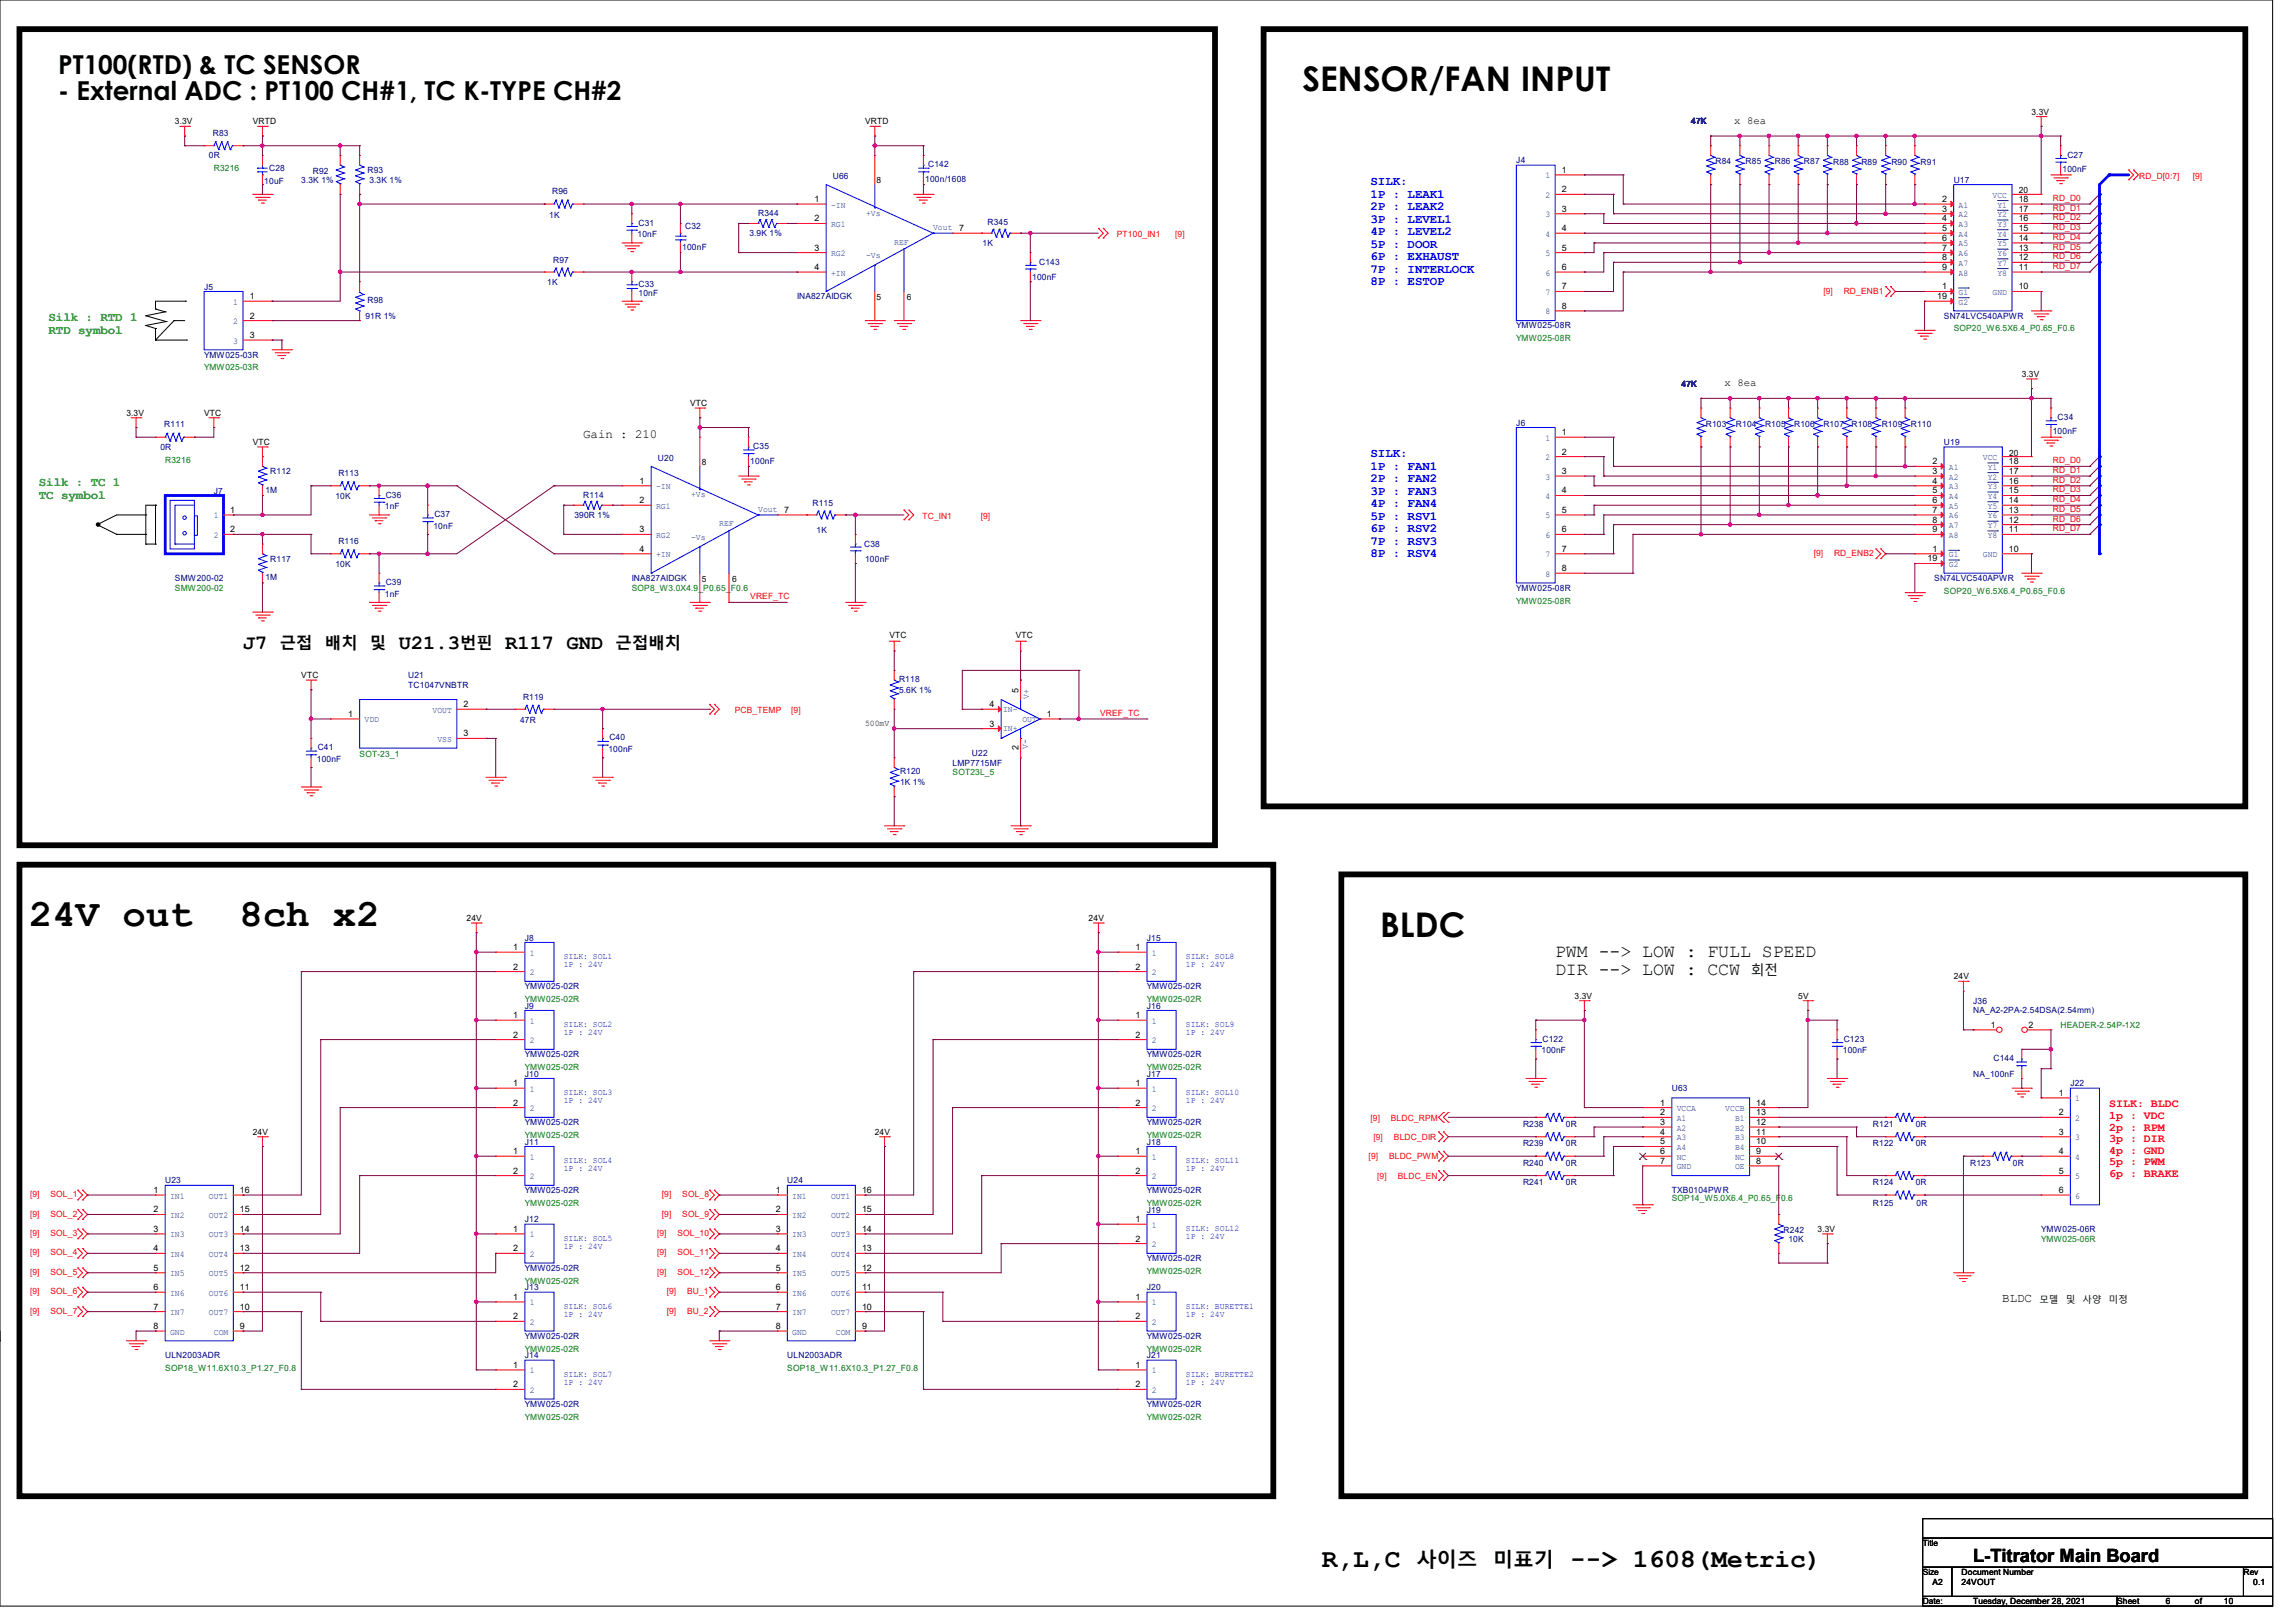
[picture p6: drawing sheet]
<svg xmlns="http://www.w3.org/2000/svg" width="420mm" height="297mm" viewBox="0 0 420 297" stroke-linecap="round" stroke-linejoin="round" font-family="sans-serif">
<defs><g id="words">
<g font-size="7.1">
<text x="5.3" y="169.5">24V out</text>
<text x="43.8" y="169.5">8ch x2</text>
</g>
<g font-size="6.2">
<text x="238.3" y="16.7">SENSOR/FAN INPUT</text>
<text x="252.5" y="171.4">BLDC</text>
</g>
<g font-size="4.8">
<text x="10.7" y="13.5">PT100(RTD) &amp; TC SENSOR</text>
<text x="10.7" y="18.4">- External ADC : PT100 CH#1, TC K-TYPE CH#2</text>
<text x="241.8" y="286.7">R,L,C</text>
<text x="287.2" y="286.7">--&gt; 1608(Metric)</text>
</g>
<g font-size="3.7">
<text x="44.4" y="118.7">J7</text>
<text x="72.9" y="118.7">U21.3</text>
<text x="92.4" y="118.7">R117 GND</text>
<text x="259.1" y="286.7">사이즈</text>
<text x="273.1" y="286.7">미표기</text>
</g>
<g font-size="3.3">
<text x="284.5" y="175.1">PWM --&gt; LOW : FULL SPEED</text>
<text x="284.5" y="178.5">DIR --&gt; LOW : CCW</text>
<text x="360.9" y="285.8">L-Titrator Main Board</text>
</g>
<g font-size="3">
<text x="51.2" y="118.8">근접</text>
<text x="59.4" y="118.8">배치</text>
<text x="67.7" y="118.8">및</text>
<text x="84.2" y="118.8">번핀</text>
<text x="112.6" y="118.8">근접배치</text>
</g>
<text font-size="2.5" x="320.3" y="178.5">회전</text>
<g font-size="2.3" fill="#00f">
<text x="250.7" y="33.9">SILK:</text>
<text x="250.7" y="36.2">1P : LEAK1</text>
<text x="250.7" y="38.4">2P : LEAK2</text>
<text x="250.7" y="40.7">3P : LEVEL1</text>
<text x="250.7" y="43">4P : LEVEL2</text>
<text x="250.7" y="45.3">5P : DOOR</text>
<text x="250.7" y="47.6">6P : EXHAUST</text>
<text x="250.7" y="49.9">7P : INTERLOCK</text>
<text x="250.7" y="52.2">8P : ESTOP</text>
<text x="250.7" y="83.7">SILK:</text>
<text x="250.7" y="85.9">1P : FAN1</text>
<text x="250.7" y="88.2">2P : FAN2</text>
<text x="250.7" y="90.5">3P : FAN3</text>
<text x="250.7" y="92.8">4P : FAN4</text>
<text x="250.7" y="95.1">5P : RSV1</text>
<text x="250.7" y="97.4">6P : RSV2</text>
<text x="250.7" y="99.7">7P : RSV3</text>
<text x="250.7" y="101.9">8P : RSV4</text>
</g>
<g font-size="2.3" fill="#008000">
<text x="8.9" y="58.8">Silk : RTD 1</text>
<text x="8.9" y="61">RTD symbol</text>
<text x="7.1" y="89">Silk : TC 1</text>
<text x="7.1" y="91.3">TC symbol</text>
</g>
<g font-size="2.3">
<text x="106.7" y="80.1">Gain : 210</text>
<text x="366.3" y="238.3">BLDC</text>
</g>
<g font-size="2.1" fill="#f00">
<text x="385.8" y="202.6">SILK: BLDC</text>
<text x="385.8" y="204.8">1p : VDC</text>
<text x="385.8" y="206.9">2p : RPM</text>
<text x="385.8" y="209">3p : DIR</text>
<text x="385.8" y="211.1">4p : GND</text>
<text x="385.8" y="213.2">5p : PWM</text>
<text x="385.8" y="215.3">6p : BRAKE</text>
</g>
<g font-size="1.9">
<text x="317.2" y="22.7">x 8ea</text>
<text x="315.4" y="70.7">x 8ea</text>
</g>
<g font-size="1.7">
<text x="373" y="238.4">모델</text>
<text x="377.9" y="238.4">및</text>
<text x="381" y="238.4">사양</text>
<text x="385.8" y="238.4">미정</text>
</g>
<g font-size="1.6">
<text x="32" y="22.8">3.3V</text>
<text x="46.2" y="22.8">VRTD</text>
<text x="158.2" y="22.8">VRTD</text>
<text x="371.6" y="21">3.3V</text>
<text x="160.4" y="33.4">8</text>
<text x="285.7" y="31.6">1</text>
<text x="285.7" y="35.2">2</text>
<text x="369.3" y="35.4">20</text>
<text x="149" y="37">1</text>
<text x="149" y="40.5">2</text>
<text x="285.7" y="38.7">3</text>
<text x="355.3" y="37">2</text>
<text x="355.3" y="38.7">3</text>
<text x="355.3" y="40.5">4</text>
<text x="369.3" y="37">18</text>
<text x="369.3" y="38.7">17</text>
<text x="369.3" y="40.5">16</text>
<text x="149" y="45.8">3</text>
<text x="175.5" y="42.3">7</text>
<text x="285.7" y="42.3">4</text>
<text x="285.7" y="45.8">5</text>
<text x="355.3" y="42.3">5</text>
<text x="355.3" y="44.1">6</text>
<text x="355.3" y="45.8">7</text>
<text x="355.3" y="47.6">8</text>
<text x="369.3" y="42.3">15</text>
<text x="369.3" y="44.1">14</text>
<text x="369.3" y="45.8">13</text>
<text x="369.3" y="47.6">12</text>
<text x="149" y="49.4">4</text>
<text x="285.7" y="49.4">6</text>
<text x="285.7" y="53">7</text>
<text x="355.3" y="49.4">9</text>
<text x="355.3" y="53">1</text>
<text x="369.3" y="49.4">11</text>
<text x="369.3" y="53">10</text>
<text x="45.7" y="54.7">1</text>
<text x="45.7" y="58.3">2</text>
<text x="160.4" y="54.9">5</text>
<text x="165.9" y="54.9">6</text>
<text x="285.7" y="56.5">8</text>
<text x="354.4" y="54.7">19</text>
<text x="45.7" y="61.8">3</text>
<text x="369.8" y="69">3.3V</text>
<text x="23.1" y="76.1">3.3V</text>
<text x="37.3" y="76.1">VTC</text>
<text x="126.2" y="74.3">VTC</text>
<text x="46.2" y="81.4">VTC</text>
<text x="285.7" y="79.6">1</text>
<text x="285.7" y="83.2">2</text>
<text x="367.5" y="83.4">20</text>
<text x="117" y="88.5">1</text>
<text x="128.4" y="85">8</text>
<text x="285.7" y="86.7">3</text>
<text x="353.5" y="85">2</text>
<text x="353.5" y="86.7">3</text>
<text x="353.5" y="88.5">4</text>
<text x="367.5" y="85">18</text>
<text x="367.5" y="86.7">17</text>
<text x="367.5" y="88.5">16</text>
<text x="42.1" y="93.9">1</text>
<text x="117" y="92.1">2</text>
<text x="143.5" y="93.9">7</text>
<text x="285.7" y="90.3">4</text>
<text x="285.7" y="93.9">5</text>
<text x="353.5" y="90.3">5</text>
<text x="353.5" y="92.1">6</text>
<text x="353.5" y="93.9">7</text>
<text x="353.5" y="95.6">8</text>
<text x="367.5" y="90.3">15</text>
<text x="367.5" y="92.1">14</text>
<text x="367.5" y="93.9">13</text>
<text x="367.5" y="95.6">12</text>
<text x="42.1" y="97.4">2</text>
<text x="117" y="101">4</text>
<text x="117" y="97.4">3</text>
<text x="285.7" y="97.4">6</text>
<text x="285.7" y="101">7</text>
<text x="353.5" y="97.4">9</text>
<text x="353.5" y="101">1</text>
<text x="367.5" y="97.4">11</text>
<text x="367.5" y="101">10</text>
<text x="128.4" y="106.5">5</text>
<text x="133.9" y="106.5">6</text>
<text x="285.7" y="104.5">8</text>
<text x="352.6" y="102.7">19</text>
<text x="162.7" y="116.7">VTC</text>
<text x="185.8" y="116.7">VTC</text>
<text x="55.1" y="124.1">VTC</text>
<text x="63.7" y="131.2">1</text>
<text x="84.8" y="129.4">2</text>
<text x="181" y="129.4">4</text>
<text x="186.3" y="126.8" transform="rotate(-90 186.3 126.8)">5</text>
<text x="191.5" y="131.2">1</text>
<text x="84.8" y="134.7">3</text>
<text x="158.2" y="132.8">500mV</text>
<text x="181" y="133">3</text>
<text x="186.3" y="137.2" transform="rotate(-90 186.3 137.2)">2</text>
<text x="85.3" y="168.6">24V</text>
<text x="93.9" y="173.9">1</text>
<text x="199.1" y="168.6">24V</text>
<text x="207.7" y="173.9">1</text>
<text x="93.9" y="177.4">2</text>
<text x="207.7" y="177.4">2</text>
<text x="357.4" y="179.2">24V</text>
<text x="288" y="182.8">3.3V</text>
<text x="328.9" y="182.8">5V</text>
<text x="93.9" y="186.3">1</text>
<text x="93.9" y="189.9">2</text>
<text x="207.7" y="186.3">1</text>
<text x="207.7" y="189.9">2</text>
<text x="364.1" y="188.1">1</text>
<text x="371" y="188.1">2</text>
<text x="93.9" y="198.8">1</text>
<text x="93.9" y="202.3">2</text>
<text x="207.7" y="198.8">1</text>
<text x="207.7" y="202.3">2</text>
<text x="303.7" y="202.3">1</text>
<text x="321.3" y="202.3">14</text>
<text x="376.6" y="200.5">1</text>
<text x="46.2" y="207.7">24V</text>
<text x="160" y="207.7">24V</text>
<text x="303.7" y="204.1">2</text>
<text x="303.7" y="205.9">3</text>
<text x="303.7" y="207.6">4</text>
<text x="303.7" y="209.4">5</text>
<text x="321.3" y="209.4">10</text>
<text x="321.3" y="207.6">11</text>
<text x="321.3" y="205.9">12</text>
<text x="321.3" y="204.1">13</text>
<text x="376.6" y="204.1">2</text>
<text x="376.6" y="207.6">3</text>
<text x="93.9" y="211.2">1</text>
<text x="93.9" y="214.8">2</text>
<text x="207.7" y="211.2">1</text>
<text x="207.7" y="214.8">2</text>
<text x="303.7" y="211.2">6</text>
<text x="303.7" y="213">7</text>
<text x="321.3" y="213">8</text>
<text x="321.3" y="211.2">9</text>
<text x="376.6" y="211.2">4</text>
<text x="376.6" y="214.8">5</text>
<text x="28.1" y="218.3">1</text>
<text x="28.1" y="221.9">2</text>
<text x="43.9" y="218.3">16</text>
<text x="43.9" y="221.9">15</text>
<text x="141.9" y="218.3">1</text>
<text x="141.9" y="221.9">2</text>
<text x="157.7" y="218.3">16</text>
<text x="157.7" y="221.9">15</text>
<text x="376.6" y="218.3">6</text>
<text x="28.1" y="225.4">3</text>
<text x="43.9" y="225.4">14</text>
<text x="93.9" y="225.4">1</text>
<text x="141.9" y="225.4">3</text>
<text x="157.7" y="225.4">14</text>
<text x="207.7" y="223.7">1</text>
<text x="207.7" y="227.2">2</text>
<text x="332.5" y="225.5">3.3V</text>
<text x="28.1" y="229">4</text>
<text x="28.1" y="232.5">5</text>
<text x="43.9" y="229">13</text>
<text x="43.9" y="232.5">12</text>
<text x="93.9" y="229">2</text>
<text x="141.9" y="229">4</text>
<text x="141.9" y="232.5">5</text>
<text x="157.7" y="229">13</text>
<text x="157.7" y="232.5">12</text>
<text x="28.1" y="236.1">6</text>
<text x="28.1" y="239.7">7</text>
<text x="43.9" y="236.1">11</text>
<text x="43.9" y="239.7">10</text>
<text x="93.9" y="237.9">1</text>
<text x="141.9" y="236.1">6</text>
<text x="141.9" y="239.7">7</text>
<text x="157.7" y="236.1">11</text>
<text x="157.7" y="239.7">10</text>
<text x="207.7" y="237.9">1</text>
<text x="28.1" y="243.2">8</text>
<text x="43.9" y="243.2">9</text>
<text x="93.9" y="241.4">2</text>
<text x="141.9" y="243.2">8</text>
<text x="157.7" y="243.2">9</text>
<text x="207.7" y="241.4">2</text>
<text x="93.9" y="250.3">1</text>
<text x="207.7" y="250.3">1</text>
<text x="93.9" y="253.9">2</text>
<text x="207.7" y="253.9">2</text>
<text x="351.7" y="282.9">Title</text>
<text x="351.7" y="288.2">Size</text>
<text x="351.7" y="293.6">Date:</text>
<text x="353.5" y="290">A2</text>
<text x="358.8" y="288.2">Document Number</text>
<text x="358.8" y="290">24VOUT</text>
<text x="360.9" y="293.6">Tuesday, December 28, 2021</text>
<text x="387.3" y="293.6">Sheet</text>
<text x="396.2" y="293.6">6</text>
<text x="401.5" y="293.6">of</text>
<text x="406.8" y="293.6">10</text>
<text x="410.4" y="288.2">Rev</text>
<text x="412.2" y="290">0.1</text>
</g>
<g font-size="1.6" fill="#000080">
<text x="309.4" y="22.8">47K</text>
<text x="38.2" y="29">0R</text>
<text x="38.9" y="24.9">R83</text>
<text x="277.4" y="29.9">J4</text>
<text x="378.2" y="28.8">C27</text>
<text x="48.3" y="33.6">10uF</text>
<text x="49.2" y="31.3">C28</text>
<text x="55.1" y="33.4">3.3K 1%</text>
<text x="57.2" y="31.8">R92</text>
<text x="67.2" y="31.7">R93</text>
<text x="67.6" y="33.4">3.3K 1%</text>
<text x="101" y="35.6">R96</text>
<text x="152.4" y="32.7">U66</text>
<text x="169.2" y="33.3">100n/1608</text>
<text x="169.8" y="30.6">C142</text>
<text x="313.8" y="30.1">R84</text>
<text x="319.3" y="30.1">R85</text>
<text x="324.7" y="30.1">R86</text>
<text x="330" y="30.1">R87</text>
<text x="335.3" y="30.2">R88</text>
<text x="340.5" y="30.2">R89</text>
<text x="346" y="30.2">R90</text>
<text x="351.3" y="30.2">R91</text>
<text x="357.4" y="33.4">U17</text>
<text x="377.3" y="31.5">100nF</text>
<text x="100.5" y="39.8">1K</text>
<text x="116.8" y="41.3">C31</text>
<text x="125.3" y="42">C32</text>
<text x="138.7" y="39.5">R344</text>
<text x="180.6" y="41.1">R345</text>
<text x="116.6" y="43.4">10nF</text>
<text x="124.8" y="45.7">100nF</text>
<text x="137.1" y="43.2">3.9K 1%</text>
<text x="179.7" y="45">1K</text>
<text x="37.3" y="53">J5</text>
<text x="100.1" y="52.1">1K</text>
<text x="101.2" y="48.2">R97</text>
<text x="116.8" y="52.4">C33</text>
<text x="188.8" y="51.2">100nF</text>
<text x="190.1" y="48.6">C143</text>
<text x="66.8" y="58.3">91R 1%</text>
<text x="67.2" y="55.5">R98</text>
<text x="116.8" y="54.2">10nF</text>
<text x="145.8" y="54.8">INA827AIDGK</text>
<text x="355.6" y="58.3">SN74LVC540APWR</text>
<text x="37.3" y="65.4">YMW025-03R</text>
<text x="277.4" y="60.1">YMW025-08R</text>
<text x="307.6" y="70.8">47K</text>
<text x="277.4" y="77.9">J6</text>
<text x="376.4" y="76.8">C34</text>
<text x="29.3" y="82.3">0R</text>
<text x="30.1" y="78.2">R111</text>
<text x="137.8" y="82.2">C35</text>
<text x="312" y="78.1">R103</text>
<text x="317.5" y="78.1">R104</text>
<text x="322.9" y="78.1">R105</text>
<text x="328.2" y="78.1">R106</text>
<text x="333.5" y="78.2">R107</text>
<text x="338.7" y="78.2">R108</text>
<text x="344.2" y="78.2">R109</text>
<text x="349.5" y="78.2">R110</text>
<text x="355.6" y="81.4">U19</text>
<text x="375.5" y="79.5">100nF</text>
<text x="49.4" y="86.8">R112</text>
<text x="61.9" y="87.1">R113</text>
<text x="120.4" y="84.3">U20</text>
<text x="137.2" y="84.8">100nF</text>
<text x="39.1" y="90.3">J7</text>
<text x="48.6" y="90.2">1M</text>
<text x="61.3" y="91.4">10K</text>
<text x="70.4" y="93.2">1nF</text>
<text x="70.6" y="91.1">C36</text>
<text x="79.5" y="94.6">C37</text>
<text x="105.1" y="94.8">390R 1%</text>
<text x="106.7" y="91.1">R114</text>
<text x="148.6" y="92.7">R115</text>
<text x="61.9" y="99.6">R116</text>
<text x="79.3" y="96.7">10nF</text>
<text x="149.4" y="97.4">1K</text>
<text x="158.1" y="100.1">C38</text>
<text x="32" y="106.3">SMW200-02</text>
<text x="48.6" y="106.2">1M</text>
<text x="49.4" y="102.8">R117</text>
<text x="61.3" y="103.8">10K</text>
<text x="70.6" y="107.1">C39</text>
<text x="115.6" y="106.3">INA827AIDGK</text>
<text x="158.2" y="102.8">100nF</text>
<text x="353.8" y="106.3">SN74LVC540APWR</text>
<text x="70.4" y="109.2">1nF</text>
<text x="277.4" y="108.1">YMW025-08R</text>
<text x="74.7" y="124.1">U21</text>
<text x="74.7" y="125.9">TC1047VNBTR</text>
<text x="164.5" y="124.8">R118</text>
<text x="95.7" y="128">R119</text>
<text x="164.5" y="126.8">5.6K 1%</text>
<text x="58.1" y="137.3">C41</text>
<text x="95.1" y="132.3">47R</text>
<text x="111.3" y="137.6">100nF</text>
<text x="111.5" y="135.5">C40</text>
<text x="58" y="139.4">100nF</text>
<text x="164.6" y="141.6">R120</text>
<text x="164.6" y="143.7">1K 1%</text>
<text x="174.2" y="140.1">LMP7715MF</text>
<text x="177.8" y="138.3">U22</text>
<text x="96" y="172.1">J8</text>
<text x="209.8" y="172.1">J15</text>
<text x="96" y="184.6">J9</text>
<text x="96" y="181">YMW025-02R</text>
<text x="209.8" y="181">YMW025-02R</text>
<text x="209.8" y="184.6">J16</text>
<text x="360.9" y="183.7">J36</text>
<text x="360.9" y="185.5">NA_A2-2PA-2.54DSA(2.54mm)</text>
<text x="282.2" y="190.6">C122</text>
<text x="337.3" y="190.6">C123</text>
<text x="96" y="197">J10</text>
<text x="96" y="193.5">YMW025-02R</text>
<text x="209.8" y="197">J17</text>
<text x="209.8" y="193.5">YMW025-02R</text>
<text x="282" y="192.7">100nF</text>
<text x="337.1" y="192.7">100nF</text>
<text x="360.9" y="197">NA_100nF</text>
<text x="364.7" y="194.2">C144</text>
<text x="305.8" y="199.7">U63</text>
<text x="378.7" y="198.8">J22</text>
<text x="96" y="209.5">J11</text>
<text x="96" y="205.9">YMW025-02R</text>
<text x="209.8" y="209.5">J18</text>
<text x="209.8" y="205.9">YMW025-02R</text>
<text x="278.6" y="209.8">R239</text>
<text x="278.6" y="206.2">R238</text>
<text x="286.4" y="209.8">0R</text>
<text x="286.4" y="206.2">0R</text>
<text x="342.6" y="209.8">R122</text>
<text x="342.6" y="206.2">R121</text>
<text x="350.4" y="209.8">0R</text>
<text x="350.4" y="206.2">0R</text>
<text x="278.6" y="213.4">R240</text>
<text x="286.4" y="213.4">0R</text>
<text x="360.4" y="213.4">R123</text>
<text x="368.2" y="213.4">0R</text>
<text x="30.2" y="216.6">U23</text>
<text x="96" y="218.4">YMW025-02R</text>
<text x="144" y="216.6">U24</text>
<text x="209.8" y="218.4">YMW025-02R</text>
<text x="209.8" y="221.9">J19</text>
<text x="278.6" y="216.9">R241</text>
<text x="286.4" y="216.9">0R</text>
<text x="305.8" y="218.4">TXB0104PWR</text>
<text x="342.6" y="220.7">R125</text>
<text x="342.6" y="216.9">R124</text>
<text x="350.4" y="216.9">0R</text>
<text x="350.6" y="220.7">0R</text>
<text x="96" y="223.7">J12</text>
<text x="326.3" y="225.6">R242</text>
<text x="327.1" y="227.2">10K</text>
<text x="373.4" y="225.5">YMW025-06R</text>
<text x="96" y="232.6">YMW025-02R</text>
<text x="209.8" y="230.8">YMW025-02R</text>
<text x="96" y="236.1">J13</text>
<text x="209.8" y="236.1">J20</text>
<text x="96" y="245">YMW025-02R</text>
<text x="209.8" y="245">YMW025-02R</text>
<text x="30.2" y="248.6">ULN2003ADR</text>
<text x="96" y="248.6">J14</text>
<text x="144" y="248.6">ULN2003ADR</text>
<text x="209.8" y="248.6">J21</text>
<text x="96" y="257.5">YMW025-02R</text>
<text x="209.8" y="257.5">YMW025-02R</text>
</g>
<g font-size="1.6" fill="#008000">
<text x="39.1" y="31.3">R3216</text>
<text x="277.4" y="62.4">YMW025-08R</text>
<text x="357.4" y="60.7">SOP20_W6.5X6.4_P0.65_F0.6</text>
<text x="37.3" y="67.8">YMW025-03R</text>
<text x="30.2" y="84.7">R3216</text>
<text x="32" y="108.1">SMW200-02</text>
<text x="115.6" y="108.1">SOP8_W3.0X4.9_P0.65_F0.6</text>
<text x="277.4" y="110.4">YMW025-08R</text>
<text x="355.6" y="108.7">SOP20_W6.5X6.4_P0.65_F0.6</text>
<text x="65.8" y="138.5">SOT-23_1</text>
<text x="174.2" y="141.9">SOT23L_5</text>
<text x="96" y="183.3">YMW025-02R</text>
<text x="209.8" y="183.3">YMW025-02R</text>
<text x="376.9" y="188.1">HEADER-2.54P-1X2</text>
<text x="96" y="195.8">YMW025-02R</text>
<text x="209.8" y="195.8">YMW025-02R</text>
<text x="96" y="208.2">YMW025-02R</text>
<text x="209.8" y="208.2">YMW025-02R</text>
<text x="96" y="220.7">YMW025-02R</text>
<text x="209.8" y="220.7">YMW025-02R</text>
<text x="305.8" y="219.8">SOP14_W5.0X6.4_P0.65_F0.6</text>
<text x="373.4" y="227.2">YMW025-06R</text>
<text x="209.8" y="233.1">YMW025-02R</text>
<text x="96" y="234.9">YMW025-02R</text>
<text x="30.2" y="250.9">SOP18_W11.6X10.3_P1.27_F0.8</text>
<text x="96" y="247.3">YMW025-02R</text>
<text x="144" y="250.9">SOP18_W11.6X10.3_P1.27_F0.8</text>
<text x="209.8" y="247.3">YMW025-02R</text>
<text x="96" y="259.8">YMW025-02R</text>
<text x="209.8" y="259.8">YMW025-02R</text>
</g>
<g font-size="1.6" fill="#004080">
<text x="282.7" y="32.6">1</text>
<text x="152" y="38">-IN</text>
<text x="152" y="41.5">RG1</text>
<text x="158.4" y="39.5">+Vs</text>
<text x="282.7" y="36.2">2</text>
<text x="282.7" y="39.8">3</text>
<text x="358.3" y="38">A1</text>
<text x="358.3" y="39.8">A2</text>
<text x="358.3" y="41.5">A3</text>
<text x="364.5" y="36.2">VCC</text>
<text x="365.4" y="38">Y1</text>
<text x="365.4" y="39.8">Y2</text>
<text x="365.4" y="41.5">Y3</text>
<text x="152" y="46.9">RG2</text>
<text x="158.4" y="47.3">-Vs</text>
<text x="163.6" y="44.8">REF</text>
<text x="170.7" y="42.1">Vout</text>
<text x="282.7" y="43.3">4</text>
<text x="282.7" y="46.9">5</text>
<text x="358.3" y="43.3">A4</text>
<text x="358.3" y="45.1">A5</text>
<text x="358.3" y="46.9">A6</text>
<text x="365.4" y="43.3">Y4</text>
<text x="365.4" y="45.1">Y5</text>
<text x="365.4" y="46.9">Y6</text>
<text x="152" y="50.4">+IN</text>
<text x="282.7" y="50.4">6</text>
<text x="282.7" y="54">7</text>
<text x="358.3" y="48.6">A7</text>
<text x="358.3" y="50.4">A8</text>
<text x="358.3" y="54">G1</text>
<text x="364.5" y="54">GND</text>
<text x="365.4" y="48.6">Y7</text>
<text x="365.4" y="50.4">Y8</text>
<text x="42.7" y="55.8">1</text>
<text x="42.7" y="59.3">2</text>
<text x="282.7" y="57.5">8</text>
<text x="358.3" y="55.8">G2</text>
<text x="42.7" y="62.9">3</text>
<text x="282.7" y="80.6">1</text>
<text x="120" y="89.5">-IN</text>
<text x="282.7" y="84.2">2</text>
<text x="282.7" y="87.8">3</text>
<text x="356.5" y="86">A1</text>
<text x="356.5" y="87.8">A2</text>
<text x="356.5" y="89.5">A3</text>
<text x="362.7" y="84.2">VCC</text>
<text x="363.6" y="86">Y1</text>
<text x="363.6" y="87.8">Y2</text>
<text x="363.6" y="89.5">Y3</text>
<text x="39.1" y="94.9">1</text>
<text x="120" y="93.1">RG1</text>
<text x="126.4" y="91">+Vs</text>
<text x="138.7" y="93.7">Vout</text>
<text x="282.7" y="91.3">4</text>
<text x="282.7" y="94.9">5</text>
<text x="356.5" y="91.3">A4</text>
<text x="356.5" y="93.1">A5</text>
<text x="356.5" y="94.9">A6</text>
<text x="363.6" y="91.3">Y4</text>
<text x="363.6" y="93.1">Y5</text>
<text x="363.6" y="94.9">Y6</text>
<text x="39.1" y="98.4">2</text>
<text x="120" y="102">+IN</text>
<text x="120" y="98.4">RG2</text>
<text x="126.4" y="98.8">-Vs</text>
<text x="131.6" y="96.3">REF</text>
<text x="282.7" y="98.4">6</text>
<text x="282.7" y="102">7</text>
<text x="356.5" y="96.6">A7</text>
<text x="356.5" y="98.4">A8</text>
<text x="356.5" y="102">G1</text>
<text x="362.7" y="102">GND</text>
<text x="363.6" y="96.6">Y7</text>
<text x="363.6" y="98.4">Y8</text>
<text x="282.7" y="105.5">8</text>
<text x="356.5" y="103.8">G2</text>
<text x="79.1" y="130.4">VOUT</text>
<text x="183.5" y="130.3">IN-</text>
<text x="188.2" y="127.8" transform="rotate(-90 188.2 127.8)">V+</text>
<text x="66.7" y="132.2">VDD</text>
<text x="80" y="135.8">VSS</text>
<text x="183.5" y="133.7">IN+</text>
<text x="187" y="132.1">OUT</text>
<text x="188" y="137.1" transform="rotate(-90 188 137.1)">V-</text>
<text x="96.9" y="174.9">1</text>
<text x="96.9" y="178.4">2</text>
<text x="210.7" y="174.9">1</text>
<text x="210.7" y="178.4">2</text>
<text x="96.9" y="187.3">1</text>
<text x="96.9" y="190.9">2</text>
<text x="210.7" y="187.3">1</text>
<text x="210.7" y="190.9">2</text>
<text x="96.9" y="199.8">1</text>
<text x="96.9" y="203.3">2</text>
<text x="210.7" y="199.8">1</text>
<text x="210.7" y="203.3">2</text>
<text x="306.7" y="203.3">VCCA</text>
<text x="315.6" y="203.3">VCCB</text>
<text x="379.6" y="201.6">1</text>
<text x="306.7" y="205.1">A1</text>
<text x="306.7" y="206.9">A2</text>
<text x="306.7" y="208.7">A3</text>
<text x="317.4" y="208.7">B3</text>
<text x="317.4" y="206.9">B2</text>
<text x="317.4" y="205.1">B1</text>
<text x="379.6" y="205.1">2</text>
<text x="379.6" y="208.7">3</text>
<text x="96.9" y="212.2">1</text>
<text x="96.9" y="215.8">2</text>
<text x="210.7" y="212.2">1</text>
<text x="210.7" y="215.8">2</text>
<text x="306.7" y="210.4">A4</text>
<text x="306.7" y="212.2">NC</text>
<text x="306.7" y="214">GND</text>
<text x="317.4" y="214">OE</text>
<text x="317.4" y="212.2">NC</text>
<text x="317.4" y="210.4">B4</text>
<text x="379.6" y="212.2">4</text>
<text x="379.6" y="215.8">5</text>
<text x="31.1" y="219.3">IN1</text>
<text x="38.2" y="219.3">OUT1</text>
<text x="144.9" y="219.3">IN1</text>
<text x="152" y="219.3">OUT1</text>
<text x="379.6" y="219.3">6</text>
<text x="31.1" y="222.9">IN2</text>
<text x="31.1" y="226.4">IN3</text>
<text x="38.2" y="222.9">OUT2</text>
<text x="38.2" y="226.4">OUT3</text>
<text x="96.9" y="226.4">1</text>
<text x="144.9" y="222.9">IN2</text>
<text x="144.9" y="226.4">IN3</text>
<text x="152" y="222.9">OUT2</text>
<text x="152" y="226.4">OUT3</text>
<text x="210.7" y="224.7">1</text>
<text x="31.1" y="230">IN4</text>
<text x="31.1" y="233.6">IN5</text>
<text x="38.2" y="230">OUT4</text>
<text x="38.2" y="233.6">OUT5</text>
<text x="96.9" y="230">2</text>
<text x="144.9" y="230">IN4</text>
<text x="144.9" y="233.6">IN5</text>
<text x="152" y="230">OUT4</text>
<text x="152" y="233.6">OUT5</text>
<text x="210.7" y="228.2">2</text>
<text x="31.1" y="237.1">IN6</text>
<text x="38.2" y="237.1">OUT6</text>
<text x="96.9" y="238.9">1</text>
<text x="144.9" y="237.1">IN6</text>
<text x="152" y="237.1">OUT6</text>
<text x="210.7" y="238.9">1</text>
<text x="31.1" y="240.7">IN7</text>
<text x="31.1" y="244.2">GND</text>
<text x="38.2" y="240.7">OUT7</text>
<text x="39.1" y="244.2">COM</text>
<text x="96.9" y="242.4">2</text>
<text x="144.9" y="240.7">IN7</text>
<text x="144.9" y="244.2">GND</text>
<text x="152" y="240.7">OUT7</text>
<text x="152.9" y="244.2">COM</text>
<text x="210.7" y="242.4">2</text>
<text x="96.9" y="251.3">1</text>
<text x="210.7" y="251.3">1</text>
<text x="96.9" y="254.9">2</text>
<text x="210.7" y="254.9">2</text>
</g>
<g font-size="1.6" fill="#f00">
<text x="391.3" y="32.7">RD_D[0:7]</text>
<text x="401.1" y="32.7">[9]</text>
<text x="375.5" y="36.8">RD_D0</text>
<text x="375.5" y="38.6">RD_D1</text>
<text x="375.5" y="40.3">RD_D2</text>
<text x="204.3" y="43.4">PT100_IN1</text>
<text x="215" y="43.4">[9]</text>
<text x="375.5" y="42.1">RD_D3</text>
<text x="375.5" y="43.9">RD_D4</text>
<text x="375.5" y="45.7">RD_D5</text>
<text x="375.5" y="47.5">RD_D6</text>
<text x="333.5" y="53.7">[9]</text>
<text x="337.3" y="53.7">RD_ENB1</text>
<text x="375.5" y="49.2">RD_D7</text>
<text x="375.5" y="84.8">RD_D0</text>
<text x="375.5" y="86.6">RD_D1</text>
<text x="375.5" y="88.3">RD_D2</text>
<text x="168.7" y="95">TC_IN1</text>
<text x="179.4" y="95">[9]</text>
<text x="375.5" y="90.1">RD_D3</text>
<text x="375.5" y="91.9">RD_D4</text>
<text x="375.5" y="93.7">RD_D5</text>
<text x="375.5" y="95.5">RD_D6</text>
<text x="331.8" y="101.7">[9]</text>
<text x="335.5" y="101.7">RD_ENB2</text>
<text x="375.5" y="97.2">RD_D7</text>
<text x="137.2" y="109.7">VREF_TC</text>
<text x="134.4" y="130.5">PCB_TEMP</text>
<text x="144.7" y="130.5">[9]</text>
<text x="201.3" y="131">VREF_TC</text>
<text x="250.7" y="205.2">[9]</text>
<text x="251.2" y="208.6">[9]</text>
<text x="254.4" y="205.2">BLDC_RPM</text>
<text x="255" y="208.6">BLDC_DIR</text>
<text x="250.4" y="212.1">[9]</text>
<text x="251.9" y="215.7">[9]</text>
<text x="254.1" y="212.1">BLDC_PWM</text>
<text x="255.7" y="215.7">BLDC_EN</text>
<text x="5.5" y="219.1">[9]</text>
<text x="9.2" y="219.1">SOL_1</text>
<text x="121.1" y="219.1">[9]</text>
<text x="124.8" y="219.1">SOL_8</text>
<text x="5.5" y="222.6">[9]</text>
<text x="5.5" y="226.2">[9]</text>
<text x="9.2" y="222.6">SOL_2</text>
<text x="9.2" y="226.2">SOL_3</text>
<text x="120.2" y="226.2">[9]</text>
<text x="121.1" y="222.6">[9]</text>
<text x="123.9" y="226.2">SOL_10</text>
<text x="124.8" y="222.6">SOL_9</text>
<text x="5.5" y="229.7">[9]</text>
<text x="5.5" y="233.3">[9]</text>
<text x="9.2" y="229.7">SOL_4</text>
<text x="9.2" y="233.3">SOL_5</text>
<text x="120.2" y="229.7">[9]</text>
<text x="120.2" y="233.3">[9]</text>
<text x="123.9" y="229.7">SOL_11</text>
<text x="123.9" y="233.3">SOL_12</text>
<text x="5.5" y="236.9">[9]</text>
<text x="9.2" y="236.9">SOL_6</text>
<text x="122" y="236.9">[9]</text>
<text x="125.7" y="236.9">BU_1</text>
<text x="5.5" y="240.4">[9]</text>
<text x="9.2" y="240.4">SOL_7</text>
<text x="122" y="240.4">[9]</text>
<text x="125.7" y="240.4">BU_2</text>
</g>
<g font-size="1.6" fill="#00f">
<text x="103.1" y="175.5">SILK: SOL1</text>
<text x="103.1" y="177">1P : 24V</text>
<text x="216.9" y="175.5">SILK: SOL8</text>
<text x="216.9" y="177">1P : 24V</text>
<text x="103.1" y="187.9">SILK: SOL2</text>
<text x="103.1" y="189.5">1P : 24V</text>
<text x="216.9" y="187.9">SILK: SOL9</text>
<text x="216.9" y="189.5">1P : 24V</text>
<text x="103.1" y="200.4">SILK: SOL3</text>
<text x="103.1" y="201.9">1P : 24V</text>
<text x="216.9" y="200.4">SILK: SOL10</text>
<text x="216.9" y="201.9">1P : 24V</text>
<text x="103.1" y="212.8">SILK: SOL4</text>
<text x="103.1" y="214.4">1P : 24V</text>
<text x="216.9" y="212.8">SILK: SOL11</text>
<text x="216.9" y="214.4">1P : 24V</text>
<text x="103.1" y="227">SILK: SOL5</text>
<text x="216.9" y="225.3">SILK: SOL12</text>
<text x="216.9" y="226.8">1P : 24V</text>
<text x="103.1" y="228.6">1P : 24V</text>
<text x="103.1" y="239.5">SILK: SOL6</text>
<text x="216.9" y="239.5">SILK: BURETTE1</text>
<text x="103.1" y="241">1P : 24V</text>
<text x="216.9" y="241">1P : 24V</text>
<text x="103.1" y="251.9">SILK: SOL7</text>
<text x="216.9" y="251.9">SILK: BURETTE2</text>
<text x="103.1" y="253.5">1P : 24V</text>
<text x="216.9" y="253.5">1P : 24V</text>
</g>
</g></defs>
<g fill="none" stroke="#000" stroke-width=".18">
<path d="M0 0h415.7v293.9h-415.7zM26.7 57.8h.1M26.7 59.6h.1M26.7 57.8l3.7 1M26.7 59.6l1.7 .5M28.4 56.6h.1M28.4 56.6l1.8 .5M30.2 57.1h.1M30.2 57.1l-3.5 .7M30.4 58.8h.1M30.4 58.8l-3.7 .8M31.8 58.7h.1"/>
<path d="M31.8 58.7l-3.4 3.5M31.8 58.7h2M34 55.1h.1M34 55.1h-5.6v1.5M28.4 62.2h.1M28.4 60.1h.1M28.4 60.1v2.1M28.4 62.2h5.7M34.1 62.2h.1M17.8 96h.1M17.8 96l3.5 1.8M21.3 97.8h.1"/>
<path d="M21.3 97.8h5.4M26.7 94.2h.1M26.7 97.8h.1M26.7 99.6h.1M26.7 94.2h-5.4l-3.5 1.8M26.7 99.6h1.7M28.4 99.6h.1M28.4 92.5h.1M28.4 92.5v7.1M28.4 92.5h-1.7v7.1M0 245.4h.1M351.7 277.9h64v3.6h-64z"/>
<path d="M351.7 281.5h64v5.3h-64zM351.7 286.8h5.3v5.3h-5.3zM351.7 292.1h35.6v1.8h-35.6zM357 286.8h53.4v5.3h-53.4zM387.3 292.1h28.4v1.8h-28.4zM410.4 286.8h5.3v5.3h-5.3z"/>
</g>
<circle cx="18" cy="96" r=".33" fill="#000" stroke="#000" stroke-width=".18"/>
<path d="M3.6 5.3h218.6v149.4h-218.6zM231.1 5.3h179.6v142.3h-179.6zM3.6 158.2h229.3v115.6h-229.3zM245.4 160h165.3v113.8h-165.3z" fill="none" stroke="#000" stroke-width="1.1"/>
<g fill="none" stroke="#f00" stroke-width=".18">
<path d="M32.9 23.1h1.8M33.8 24.9h.1M33.8 23.1v1.8M34.7 23.1h.1M46.2 35.6h3.6M46.8 36.1h2.4M47.1 23.1h1.8M47.3 36.6h.1M47.3 36.6h1.4M47.8 37.2h.4M48 24.9h.1M48 28.4h.1"/>
<path d="M48 33.8h.1M48 23.1v1.8M48 28.4v1.8M48 32v1.8M48.2 37.2h.1M48.9 23.1h.1M49.2 36.1h.1M49.8 35.6h.1M159.1 23.1h1.8M160 24.9h.1M160 23.1v1.8M160.9 23.1h.1"/>
<path d="M167.1 35.6h3.6M167.7 36.1h2.4M168.2 36.6h.1M168.2 36.6h1.4M168.7 37.2h.4M168.9 33.8h.1M168.9 28.4h.1M168.9 28.4v1.8M168.9 32v1.8M169.1 37.2h.1M170.1 36.1h.1M170.7 35.6h.1"/>
<path d="M339.6 26.7h.1M339.6 33.8h.1M339.6 26.7v1.7M339.6 32v1.8M372.5 21.3h1.8M373.4 23.1h.1M373.4 21.3v1.8M374.3 21.3h.1M375.2 32h3.5M375.7 32.6h2.5M376.2 33.1h.1M376.2 33.1h1.5"/>
<path d="M376.8 33.6h.3M377.1 33.6h.1M378.2 32.6h.1M378.7 32h.1M389.4 31.1h.1M389.4 32.9h.1M389.4 31.1l.9 .9-.9 .9M390.3 31.1h.1M390.3 32.9h.1M390.3 31.1l.9 .9-.9 .9M113.8 44.4h3.5M113.8 55.1h3.5"/>
<path d="M114.3 45h2.5M114.3 55.7h2.5M114.9 45.5h.1M114.9 56.2h.1M114.9 45.5h1.4M114.9 56.2h1.4M115.4 46.1h.3M115.4 56.7h.3M115.7 46.1h.1M115.7 56.7h.1M116.8 45h.1M116.8 55.7h.1"/>
<path d="M117.3 44.4h.1M117.3 55.1h.1M158.2 58.7h3.6M158.8 59.2h2.4M159.3 59.7h.1M159.3 59.7h1.4M161.2 59.2h.1M161.8 58.7h.1M163.6 58.7h3.5M164.1 59.2h2.5M164.6 59.7h.1M164.6 59.7h1.5"/>
<path d="M166.6 59.2h.1M167.1 58.7h.1M186.7 58.7h3.5M187.2 59.2h2.5M187.7 59.7h.1M187.7 59.7h1.5M189.7 59.2h.1M190.2 58.7h.1M200.9 41.8h.1M200.9 43.6h.1M200.9 41.8l.9 .9-.9 .9M201.8 41.8h.1"/>
<path d="M201.8 43.6h.1M201.8 41.8l.9 .9-.9 .9M344.9 52.5h.1M344.9 54.2h.1M344.9 52.5l.9 .8-.9 .9M345.8 54.2h.1M345.8 52.5h.1M345.8 52.5l.9 .8-.9 .9M371.6 56.9h3.6M372.2 57.4h2.4M372.7 58h.1M372.7 58h1.4"/>
<path d="M373.2 58.5h.3M373.5 58.5h.1M374.6 57.4h.1M375.2 56.9h.1M24 76.5h1.8M24.9 78.2h.1M24.9 76.5v1.7M25.8 76.5h.1M38.2 76.5h1.8M39.1 78.2h.1M39.1 76.5v1.7M40 76.5h.1"/>
<path d="M49.8 64h3.5M50.3 64.6h2.5M50.8 65.1h.1M50.8 65.1h1.5M51.4 65.6h.3M51.7 65.6h.1M52.8 64.6h.1M53.3 64h.1M127.1 74.7h1.8M128 76.5h.1M128 74.7v1.8M128.9 74.7h.1"/>
<path d="M159.9 60.3h.3M160.2 60.3h.1M165.2 60.3h.3M165.5 60.3h.1M188.3 60.3h.3M188.6 60.3h.1M343.2 74.7h.1M343.2 74.7v1.8M350.3 60.5h3.5M350.8 61h2.5M351.3 61.5h.1M351.3 61.5h1.5"/>
<path d="M351.9 62.1h.3M352.2 62.1h.1M353.3 61h.1M353.8 60.5h.1M370.7 69.3h1.8M371.6 71.1h.1M371.6 69.3v1.8M372.5 69.3h.1M47.1 81.8h1.8M48 83.6h.1M48 81.8v1.8M48.9 81.8h.1"/>
<path d="M67.6 94.2h3.5M68.1 94.8h2.5M68.6 95.3h.1M68.6 95.3h1.5M69.2 95.8h.3M69.5 95.8h.1M70.6 94.8h.1M71.1 94.2h.1M135.1 87.1h3.6M135.7 87.7h2.4M136.2 88.2h.1M136.2 88.2h1.4"/>
<path d="M136.7 88.7h.4M137.1 88.7h.1M138.1 87.7h.1M138.7 87.1h.1M165.4 93.3h.1M165.4 95.1h.1M165.4 93.3l.8 .9-.8 .9M166.2 93.3h.1M166.2 95.1h.1M166.2 93.3l.9 .9-.9 .9M284.5 87.1h5.3M284.5 94.2h5.3"/>
<path d="M284.5 80h5.3M284.5 83.6h5.3M284.5 90.7h5.3M284.5 97.8h5.3M289.8 80h.1M289.8 83.6h.1M289.8 87.1h.1M289.8 90.7h.1M289.8 94.2h.1M289.8 97.8h.1M343.2 81.8h.1M343.2 80v1.8"/>
<path d="M373.4 80h3.5M373.9 80.6h2.5M374.4 81.1h.1M374.4 81.1h1.5M375 81.6h.3M375.3 81.6h.1M376.4 80.6h.1M376.9 80h.1M46.2 112h3.6M46.8 112.6h2.4M47.3 113.1h.1M47.3 113.1h1.4"/>
<path d="M47.8 113.6h.4M48.2 113.6h.1M49.2 112.6h.1M49.8 112h.1M67.6 110.2h3.5M68.1 110.8h2.5M68.6 111.3h.1M68.6 111.3h1.5M69.2 111.8h.3M69.5 111.8h.1M70.6 110.8h.1M71.1 110.2h.1"/>
<path d="M126.2 110.2h3.6M126.8 110.8h2.4M127.3 111.3h.1M127.3 111.3h1.4M127.8 111.8h.4M128.2 111.8h.1M129.2 110.8h.1M129.8 110.2h.1M154.7 110.2h3.5M155.2 110.8h2.5M155.7 111.3h.1M155.7 111.3h1.5"/>
<path d="M156.3 111.8h.3M156.6 111.8h.1M157.7 110.8h.1M158.2 110.2h.1M162.7 117.3h1.8M163.6 119.1h.1M163.6 117.3v1.8M164.5 117.3h.1M185.8 117.3h1.8M186.7 119.1h.1M186.7 117.3v1.8M187.6 117.3h.1"/>
<path d="M284.5 104.9h5.3M284.5 101.3h5.3M289.8 101.3h.1M289.8 104.9h.1M343.2 100.5h.1M343.2 102.2h.1M343.2 100.5l.8 .8-.8 .9M344 102.2h.1M344 100.5h.1M344 100.5l.9 .8-.9 .9M348.5 108.5h3.5M349 109h2.5"/>
<path d="M349.5 109.5h.1M349.5 109.5h1.5M350.1 110.1h.3M350.4 110.1h.1M351.5 109h.1M352 108.5h.1M369.8 104.9h3.6M370.4 105.5h2.4M370.9 106h.1M370.9 106h1.4M371.4 106.5h.4M371.8 106.5h.1"/>
<path d="M372.8 105.5h.1M373.4 104.9h.1M56 124.5h1.8M56.9 126.2h.1M56.9 124.5v1.7M57.8 124.5h.1M129.8 128.9h.1M129.8 130.7h.1M129.8 128.9l.9 .9-.9 .9M130.7 128.9h.1M130.7 130.7h.1M130.7 128.9l.9 .9-.9 .9"/>
<path d="M55.1 144h3.6M55.7 144.6h2.4M56.2 145.1h.1M56.2 145.1h1.4M56.7 145.6h.4M57.1 145.6h.1M58.1 144.6h.1M58.7 144h.1M88.9 142.2h3.6M89.5 142.8h2.4M90 143.3h.1M90 143.3h1.4"/>
<path d="M90.5 143.8h.3M90.8 143.8h.1M91.9 142.8h.1M92.5 142.2h.1M108.5 142.2h3.5M109 142.8h2.5M109.5 143.3h.1M109.5 143.3h1.5M110.1 143.8h.3M110.4 143.8h.1M111.5 142.8h.1M112 142.2h.1"/>
<path d="M161.8 151.1h3.6M162.3 151.7h2.5M162.9 152.2h.1M162.9 152.2h1.4M163.4 152.7h.3M163.7 152.7h.1M164.8 151.7h.1M165.4 151.1h.1M184.9 151.1h3.6M185.5 151.7h2.4M186 152.2h.1M186 152.2h1.4"/>
<path d="M186.5 152.7h.4M186.9 152.7h.1M187.9 151.7h.1M188.5 151.1h.1M86.2 168.9h1.8M87.1 170.7h.1M87.1 168.9v1.8M88 168.9h.1M200 168.9h1.8M200.9 170.7h.1M200.9 168.9v1.8M201.8 168.9h.1"/>
<path d="M358.3 179.6h1.7M359.2 179.6v1.8M360 179.6h.1M279.1 197.4h3.6M279.7 197.9h2.5M280.2 198.4h.1M280.2 198.4h1.4M280.8 199h.3M281.1 199h.1M282.2 197.9h.1M282.7 197.4h.1M288.9 183.1h1.8"/>
<path d="M289.8 184.9h.1M289.8 183.1v1.8M290.7 183.1h.1M329.8 183.1h1.8M330.7 184.9h.1M330.7 183.1v1.8M331.6 183.1h.1M334.3 197.4h3.5M334.8 197.9h2.5M335.3 198.4h.1M335.3 198.4h1.5M335.9 199h.3"/>
<path d="M336.2 199h.1M337.3 197.9h.1M337.8 197.4h.1M359.2 181.4h.1M368 199.1h3.6M368.6 199.7h2.5M369.8 197.4h.1M369.8 192h.1M369.8 192v1.8M369.8 195.6v1.8M371.1 199.7h.1M371.6 199.1h.1"/>
<path d="M14.2 217.8h.1M14.2 219.6h.1M14.2 217.8l.9 .9-.9 .9M15.1 219.6h.1M15.1 217.8h.1M15.1 217.8l.9 .9-.9 .9M47.1 208h1.8M48 209.8h.1M48 208v1.8M48.9 208h.1M129.8 217.8h.1M129.8 219.6h.1"/>
<path d="M129.8 217.8l.9 .9-.9 .9M130.7 219.6h.1M130.7 217.8h.1M130.7 217.8l.9 .9-.9 .9M142.2 218.7h.1M142.2 218.7h1.8M156.5 218.7h1.7M158.2 218.7h.1M160.9 208h1.8M161.8 209.8h.1M161.8 208v1.8M162.7 208h.1"/>
<path d="M263.1 208.9h.1M263.1 207.1h.1M263.1 212.5h.1M263.1 210.7h.1M263.1 216h.1M263.1 214.2h.1M263.1 207.1l.9 .9-.9 .9M263.1 210.7l.9 .9-.9 .9M263.1 214.2l.9 .9-.9 .9M264 203.6h.1M264 205.4h.1M264 207.1h.1"/>
<path d="M264 208.9h.1M264 210.7h.1M264 212.5h.1M264 214.2h.1M264 216h.1M264 203.6l-.9 .9 .9 .9M264 207.1l.9 .9-.9 .9M264 210.7l.9 .9-.9 .9M264 214.2l.9 .9-.9 .9M264.9 203.6h.1M264.9 205.4h.1M264.9 203.6l-.9 .9 .9 .9"/>
<path d="M369.1 200.2h.1M369.1 200.2h1.4M369.7 200.7h.3M370 200.7h.1M14.2 221.4h.1M14.2 223.1h.1M14.2 224.9h.1M14.2 226.7h.1M14.2 228.5h.1M14.2 230.3h.1M14.2 232h.1M14.2 233.8h.1"/>
<path d="M14.2 235.6h.1M14.2 237.4h.1M14.2 239.1h.1M14.2 221.4l.9 .8-.9 .9M14.2 224.9l.9 .9-.9 .9M14.2 228.5l.9 .9-.9 .9M14.2 232l.9 .9-.9 .9M14.2 235.6l.9 .9-.9 .9M14.2 239.1l.9 .9-.9 .9M15.1 223.1h.1M15.1 221.4h.1M15.1 226.7h.1"/>
<path d="M15.1 224.9h.1M15.1 230.3h.1M15.1 228.5h.1M15.1 233.8h.1M15.1 232h.1M15.1 237.4h.1M15.1 235.6h.1M15.1 239.1h.1M15.1 221.4l.9 .8-.9 .9M15.1 224.9l.9 .9-.9 .9M15.1 228.5l.9 .9-.9 .9M15.1 232l.9 .9-.9 .9"/>
<path d="M15.1 235.6l.9 .9-.9 .9M15.1 239.1l.9 .9-.9 .9M129.8 221.4h.1M129.8 223.1h.1M129.8 224.9h.1M129.8 226.7h.1M129.8 228.5h.1M129.8 230.3h.1M129.8 232h.1M129.8 233.8h.1M129.8 235.6h.1M129.8 237.4h.1"/>
<path d="M129.8 239.1h.1M129.8 221.4l.9 .8-.9 .9M129.8 224.9l.9 .9-.9 .9M129.8 228.5l.9 .9-.9 .9M129.8 232l.9 .9-.9 .9M129.8 235.6l.9 .9-.9 .9M129.8 239.1l.9 .9-.9 .9M130.7 223.1h.1M130.7 221.4h.1M130.7 226.7h.1M130.7 224.9h.1M130.7 230.3h.1"/>
<path d="M130.7 228.5h.1M130.7 233.8h.1M130.7 232h.1M130.7 237.4h.1M130.7 235.6h.1M130.7 239.1h.1M130.7 221.4l.9 .8-.9 .9M130.7 224.9l.9 .9-.9 .9M130.7 228.5l.9 .9-.9 .9M130.7 232l.9 .9-.9 .9M130.7 235.6l.9 .9-.9 .9M130.7 239.1l.9 .9-.9 .9"/>
<path d="M142.2 222.2h.1M142.2 225.8h.1M142.2 229.4h.1M142.2 232.9h.1M142.2 236.5h.1M142.2 232.9h1.8M142.2 225.8h1.8M142.2 222.2h1.8M142.2 229.4h1.8M142.2 236.5h1.8M156.5 232.9h1.7M156.5 225.8h1.7"/>
<path d="M156.5 222.2h1.7M156.5 229.4h1.7M156.5 236.5h1.7M158.2 222.2h.1M158.2 225.8h.1M158.2 229.4h.1M158.2 232.9h.1M158.2 236.5h.1M298.7 220.5h3.6M299.3 221h2.4M299.8 221.5h.1M299.8 221.5h1.4"/>
<path d="M300.3 222.1h.4M300.7 222.1h.1M301.7 221h.1M302.3 220.5h.1M325.4 222.2h.1M325.4 229.4h.1M325.4 222.2v1.8M325.4 227.6v1.8M333.4 225.8h1.8M334.3 227.6h.1M334.3 225.8v1.8M335.2 225.8h.1"/>
<path d="M357.4 232.9h3.5M357.9 233.5h2.5M358.4 234h.1M358.4 234h1.5M359 234.5h.3M359.3 234.5h.1M360.4 233.5h.1M360.9 232.9h.1M14.2 240.9h.1M15.1 240.9h.1M23.1 245.4h3.6M23.7 245.9h2.4"/>
<path d="M24.2 246.4h.1M24.2 246.4h1.4M24.7 247h.4M25.1 247h.1M26.1 245.9h.1M26.7 245.4h.1M129.8 240.9h.1M129.8 245.4h3.5M130.3 245.9h2.5M130.7 240.9h.1M130.9 246.4h.1M130.9 246.4h1.4"/>
<path d="M131.4 247h.3M131.7 247h.1M132.8 245.9h.1M133.3 245.4h.1M142.2 240h.1M142.2 243.6h.1M142.2 243.6h1.8M142.2 240h1.8M156.5 243.6h1.7M156.5 240h1.7M158.2 243.6h.1M158.2 240h.1"/>
</g>
<g fill="none" stroke="#800040" stroke-width=".18">
<path d="M382.3 37.3h.1M382.3 39.1h.1M384 35.6l-1.7 1.7M384 37.3l-1.7 1.8M384 39.1l-1.7 1.8M382.3 40.9h.1M382.3 42.7h.1M382.3 44.4h.1M382.3 46.2h.1M382.3 48h.1M382.3 49.8h.1M384 40.9l-1.7 1.8"/>
<path d="M384 42.7l-1.7 1.7M384 44.4l-1.7 1.8M384 46.2l-1.7 1.8M384 48l-1.7 1.8M382.3 85.3h.1M382.3 87.1h.1M382.3 88.9h.1M382.3 90.7h.1M382.3 92.5h.1M382.3 94.2h.1M382.3 96h.1M382.3 97.8h.1"/>
<path d="M384 83.6l-1.7 1.7M384 85.3l-1.7 1.8M384 87.1l-1.7 1.8M384 88.9l-1.7 1.8M384 90.7l-1.7 1.8M384 92.5l-1.7 1.7M384 94.2l-1.7 1.8M384 96l-1.7 1.8"/>
</g>
<g fill="none" stroke="#00f" stroke-width=".18">
<path d="M47.1 30.8h.1M47.1 31.5h.1M47.1 31.5h1.8M47.1 30.8h1.8M48 32h.1M48 30.8h.1M48 30.2v.6M48 31.5v.5M168 31.5h1.8M168 30.8h1.8M168.9 30.2h.1M168.9 31.5h.1"/>
<path d="M168.9 30.2v.6M168.9 31.5v.5M169.8 31.5h.1M169.8 30.8h.1M338.9 29.3h.1M338.9 31.5h.1M338.9 30.4h.1M338.9 29.3l1.4 .6M338.9 31.5l.7 .3M338.9 30.4l1.4 .5M339.6 31.8h.1M339.6 28.4h.1"/>
<path d="M339.6 31.8v.2M339.6 28.4l.7 .4M340.3 30.9h.1M340.3 29.9h.1M340.3 28.8h.1M340.3 30.9l-1.4 .6M340.3 29.9l-1.4 .5M340.3 28.8l-1.4 .5M277.4 78.2h7.1v28.5h-7.1zM342.4 77.3h.1M342.4 79.5h.1M342.4 78.4h.1"/>
<path d="M342.4 77.3l1.5 .6M342.4 79.5l.8 .3M342.4 78.4l1.5 .6M343.2 79.8h.1M343.2 76.5h.1M343.2 79.8v.2M343.2 76.5l.7 .3M343.9 79h.1M343.9 77.9h.1M343.9 76.8h.1M343.9 79l-1.5 .5M343.9 77.9l-1.5 .5"/>
<path d="M343.9 76.8l-1.5 .5M368.9 195h.1M368.9 194.4h.1M368.9 195h1.8M368.9 194.4h1.8M369.8 193.8h.1M369.8 195h.1M369.8 193.8v.6M369.8 195v.6M144 216.9h12.5v28.5h-12.5zM324.7 224.9h.1M324.7 227h.1"/>
<path d="M324.7 226h.1M324.7 224.9l1.4 .6M324.7 227l.7 .4M324.7 226l1.4 .5M325.4 227.4h.1M325.4 224h.1M325.4 227.4v.2M325.4 224l.7 .4M326.1 226.5h.1M326.1 225.5h.1M326.1 224.4h.1M326.1 226.5l-1.4 .5"/>
<path d="M326.1 225.5l-1.4 .5M326.1 224.4l-1.4 .5"/>
</g>
<circle cx="365.7" cy="188.4" r=".5" fill="#fff" stroke="#f00" stroke-width=".18"/>
<path d="M360.9 188.5h.1M360.9 188.5h4.3" fill="none" stroke="#f00" stroke-width=".18"/>
<circle cx="370.3" cy="188.4" r=".5" fill="#fff" stroke="#f00" stroke-width=".18"/>
<g fill="none" stroke="#f00" stroke-width=".18">
<path d="M37.3 26.7h.1M37.3 26.7h1.8M42.7 26.7h1.7M44.4 26.7h.1M62.2 28.4h.1M62.2 35.6h.1M62.2 28.4v1.8M62.2 33.8v1.8M65.8 28.4h.1M65.8 35.6h.1M65.8 28.4v1.8M65.8 33.8v1.8"/>
<path d="M99.6 37.3h.1M99.6 37.3h1.7M104.9 37.3h1.8M106.7 37.3h.1M115.6 39.1h.1M115.6 39.1v1.8M145.8 37.3h.1M145.8 37.3h5.3M160 28.4h.1M160 28.4v5.4M284.5 39.1h5.3M284.5 35.6h5.3"/>
<path d="M284.5 32h5.3M289.8 32h.1M289.8 35.6h.1M289.8 39.1h.1M312.9 26.7h.1M312.9 33.8h.1M312.9 26.7v1.7M312.9 32v1.8M318.3 26.7h.1M318.3 33.8h.1M318.3 26.7v1.7M318.3 32v1.8"/>
<path d="M323.6 26.7h.1M323.6 33.8h.1M323.6 26.7v1.7M323.6 32v1.8M328.9 26.7h.1M328.9 33.8h.1M328.9 26.7v1.7M328.9 32v1.8M334.3 26.7h.1M334.3 33.8h.1M334.3 26.7v1.7M334.3 32v1.8"/>
<path d="M344.9 26.7h.1M344.9 33.8h.1M344.9 26.7v1.7M344.9 32v1.8M350.3 26.7h.1M350.3 33.8h.1M350.3 26.7v1.7M350.3 32v1.8M352 37.3h.1M352 39.1h.1M352 37.3h5.4M352 39.1h5.4"/>
<path d="M368 37.3h5.4M368 39.1h5.4M368 35.6h5.4M373.4 37.3h.1M373.4 39.1h.1M373.4 35.6h.1M376.9 32h.1M376.9 26.7h.1M376.9 26.7v1.7M376.9 30.2v1.8M44.4 55.1h5.4M44.4 58.7h5.4"/>
<path d="M49.8 55.1h.1M49.8 58.7h.1M65.8 58.7h.1M65.8 51.6h.1M65.8 51.6v1.7M65.8 56.9v1.8M99.6 49.8h.1M99.6 49.8h1.7M104.9 49.8h1.8M106.7 49.8h.1M115.6 55.1h.1M115.6 49.8h.1"/>
<path d="M115.6 44.4h.1M115.6 42.7v1.7M115.6 49.8v1.8M115.6 53.3v1.8M124.5 46.2h.1M124.5 40.9h.1M124.5 40.9v1.8M124.5 44.4v1.8M136.9 40.9h.1M136.9 40.9h1.8M142.2 40.9h1.8M144 40.9h.1"/>
<path d="M145.8 49.8h.1M145.8 40.9h.1M145.8 46.2h.1M145.8 40.9h5.3M145.8 46.2h5.3M145.8 49.8h5.3M160 58.7h.1M160 53.3v5.4M165.4 58.7h.1M165.4 53.3v5.4M174.2 42.7h7.2M179.6 42.7h.1"/>
<path d="M184.9 42.7h1.8M186.7 42.7h.1M188.5 51.6h.1M188.5 46.2h.1M188.5 46.2v1.8M188.5 49.8v1.8M284.5 42.7h5.3M284.5 46.2h5.3M284.5 49.8h5.3M284.5 53.3h5.3M284.5 56.9h5.3M289.8 42.7h.1"/>
<path d="M289.8 46.2h.1M289.8 49.8h.1M289.8 53.3h.1M289.8 56.9h.1M352 40.9h.1M352 42.7h.1M352 44.4h.1M352 46.2h.1M352 48h.1M352 49.8h.1M352 53.3h.1M352 55.1h.1"/>
<path d="M352 42.7h5.4M352 40.9h5.4M352 44.4h5.4M352 46.2h5.4M352 48h5.4M352 49.8h5.4M352 53.3h5.4M352 55.1h5.4M368 42.7h5.4M368 40.9h5.4M368 44.4h5.4M368 46.2h5.4"/>
<path d="M368 48h5.4M368 49.8h5.4M368 53.3h5.4M373.4 40.9h.1M373.4 42.7h.1M373.4 44.4h.1M373.4 46.2h.1M373.4 48h.1M373.4 49.8h.1M373.4 53.3h.1M44.4 62.2h5.4M49.8 62.2h.1"/>
<path d="M311.1 74.7h.1M311.1 74.7v1.8M316.5 74.7h.1M316.5 74.7v1.8M321.8 74.7h.1M321.8 74.7v1.8M327.2 74.7h.1M327.2 74.7v1.8M332.5 74.7h.1M332.5 74.7v1.8M337.8 74.7h.1M337.8 74.7v1.8"/>
<path d="M348.5 74.7h.1M348.5 74.7v1.8M375.2 74.7h.1M375.2 74.7v1.8M375.2 78.2v1.8M28.4 80h.1M28.4 80h1.8M33.8 80h1.8M35.6 80h.1M40.9 97.8h1.8M40.9 94.2h1.8M42.7 94.2h.1"/>
<path d="M42.7 97.8h.1M48 99.6h.1M48 83.6h.1M48 90.7h.1M48 83.6v1.7M48 88.9v1.8M48 99.6v1.7M60.5 88.9h.1M60.5 88.9h1.7M65.8 88.9h1.8M67.6 88.9h.1M69.3 94.2h.1"/>
<path d="M69.3 88.9h.1M69.3 88.9v1.8M69.3 92.5v1.7M78.2 97.8h.1M78.2 92.5h.1M78.2 92.5v1.7M78.2 96v1.8M104.9 92.5h.1M104.9 92.5h1.8M110.2 92.5h1.8M112 92.5h.1M113.8 88.9h.1"/>
<path d="M113.8 92.5h.1M113.8 97.8h.1M113.8 88.9h5.3M113.8 92.5h5.3M113.8 97.8h5.3M128 80h.1M128 80v5.3M136.9 85.3h.1M136.9 80h.1M136.9 80v1.8M136.9 83.6v1.7M142.2 94.2h7.2"/>
<path d="M147.6 94.2h.1M152.9 94.2h1.8M154.7 94.2h.1M156.5 97.8h.1M156.5 97.8v1.8M311.1 81.8h.1M311.1 80v1.8M316.5 81.8h.1M316.5 80v1.8M321.8 81.8h.1M321.8 80v1.8M327.2 81.8h.1"/>
<path d="M327.2 80v1.8M332.5 81.8h.1M332.5 80v1.8M337.8 81.8h.1M337.8 80v1.8M348.5 81.8h.1M348.5 80v1.8M350.3 85.3h.1M350.3 87.1h.1M350.3 88.9h.1M350.3 90.7h.1M350.3 92.5h.1"/>
<path d="M350.3 94.2h.1M350.3 96h.1M350.3 97.8h.1M350.3 88.9h5.3M350.3 92.5h5.3M350.3 97.8h5.3M350.3 94.2h5.3M350.3 85.3h5.3M350.3 87.1h5.3M350.3 90.7h5.3M350.3 96h5.3M366.3 88.9h5.3"/>
<path d="M366.3 92.5h5.3M366.3 97.8h5.3M366.3 94.2h5.3M366.3 85.3h5.3M366.3 87.1h5.3M366.3 90.7h5.3M366.3 96h5.3M366.3 83.6h5.3M371.6 85.3h.1M371.6 87.1h.1M371.6 88.9h.1M371.6 90.7h.1"/>
<path d="M371.6 92.5h.1M371.6 94.2h.1M371.6 96h.1M371.6 97.8h.1M371.6 83.6h.1M375.2 80h.1M48 106.7h.1M48 104.9v1.8M60.5 101.3h.1M60.5 101.3h1.7M65.8 101.3h1.8M67.6 101.3h.1"/>
<path d="M69.3 110.2h.1M69.3 104.9h.1M69.3 104.9v1.8M69.3 108.5v1.7M113.8 101.3h.1M113.8 101.3h5.3M128 110.2h.1M128 104.9v5.3M133.3 110.2h.1M133.3 104.9v5.3M156.5 103.1h.1M156.5 101.3v1.8"/>
<path d="M350.3 101.3h.1M350.3 103.1h.1M350.3 101.3h5.3M350.3 103.1h5.3M366.3 101.3h5.3M371.6 101.3h.1M56.9 135.1h.1M56.9 135.1v1.8M56.9 138.7v1.8M60.5 131.6h.1M60.5 131.6h5.3M83.6 129.8h5.3"/>
<path d="M83.6 135.1h5.3M88.9 129.8h.1M88.9 135.1h.1M94.2 129.8h.1M94.2 129.8h1.8M99.6 129.8h1.7M101.3 129.8h.1M110.2 138.7h.1M110.2 133.3h.1M110.2 133.3v1.8M110.2 136.9v1.8M163.6 138.7h.1"/>
<path d="M163.6 122.7h.1M163.6 129.8h.1M163.6 122.7v1.8M163.6 128v1.8M163.6 138.7v1.8M179.6 133.3h.1M179.6 129.8h.1M179.6 129.8h3.5M179.6 133.3h3.5M186.7 138.7h.1M186.7 124.5h.1M186.7 124.5v3.5"/>
<path d="M186.7 135.1v3.6M190.2 131.6h3.6M193.8 131.6h.1M56.9 140.5h.1M163.6 145.8h.1M163.6 144v1.8M90.7 174.2h.1M90.7 177.8h.1M90.7 174.2h5.3M90.7 177.8h5.3M204.5 174.2h.1M204.5 177.8h.1"/>
<path d="M204.5 174.2h5.3M204.5 177.8h5.3M90.7 199.1h.1M90.7 186.7h.1M90.7 190.2h.1M90.7 199.1h5.3M90.7 186.7h5.3M90.7 190.2h5.3M204.5 199.1h.1M204.5 186.7h.1M204.5 190.2h.1M204.5 199.1h5.3"/>
<path d="M204.5 186.7h5.3M204.5 190.2h5.3M280.9 193.8h.1M280.9 188.5h.1M280.9 188.5v1.7M280.9 192v1.8M336 193.8h.1M336 188.5h.1M336 188.5v1.7M336 192v1.8M370.9 188.5h4.3M375.2 188.5h.1"/>
<path d="M28.4 218.7h.1M28.4 218.7h1.8M42.7 218.7h1.7M44.4 218.7h.1M90.7 211.6h.1M90.7 215.1h.1M90.7 202.7h.1M90.7 211.6h5.3M90.7 215.1h5.3M90.7 202.7h5.3M204.5 211.6h.1M204.5 215.1h.1"/>
<path d="M204.5 202.7h.1M204.5 211.6h5.3M204.5 215.1h5.3M204.5 202.7h5.3M280.9 208h.1M280.9 211.6h.1M280.9 215.1h.1M280.9 204.5h.1M280.9 211.6h1.8M280.9 215.1h1.8M280.9 208h1.8M280.9 204.5h1.8"/>
<path d="M286.3 211.6h1.7M286.3 215.1h1.7M286.3 208h1.7M286.3 204.5h1.7M288 208h.1M288 211.6h.1M288 215.1h.1M288 204.5h.1M300.5 202.7h.1M300.5 204.5h.1M300.5 206.2h.1M300.5 208h.1"/>
<path d="M300.5 209.8h.1M300.5 211.6h.1M300.5 213.4h.1M300.5 211.6h5.3M300.5 208h5.3M300.5 204.5h5.3M300.5 202.7h5.3M300.5 206.2h5.3M300.5 209.8h5.3M300.5 213.4h5.3M320 211.6h5.4M320 208h5.4"/>
<path d="M320 204.5h5.4M320 202.7h5.4M320 206.2h5.4M320 209.8h5.4M320 213.4h5.4M325.4 213.4h.1M325.4 211.6h.1M325.4 209.8h.1M325.4 208h.1M325.4 206.2h.1M325.4 204.5h.1M325.4 202.7h.1"/>
<path d="M344.9 208h.1M344.9 204.5h.1M344.9 218.7h.1M344.9 215.1h.1M344.9 215.1h1.8M344.9 208h1.8M344.9 204.5h1.8M344.9 218.7h1.8M350.3 215.1h1.7M350.3 208h1.7M350.3 204.5h1.7M350.3 218.7h1.7"/>
<path d="M352 208h.1M352 204.5h.1M352 218.7h.1M352 215.1h.1M362.7 211.6h.1M362.7 211.6h1.8M368 211.6h1.8M369.8 211.6h.1M373.4 200.9h.1M373.4 204.5h.1M373.4 208h.1M373.4 211.6h.1"/>
<path d="M373.4 215.1h.1M373.4 218.7h.1M373.4 211.6h5.3M373.4 215.1h5.3M373.4 208h5.3M373.4 204.5h5.3M373.4 218.7h5.3M373.4 200.9h5.3M28.4 222.2h.1M28.4 225.8h.1M28.4 229.4h.1M28.4 232.9h.1"/>
<path d="M28.4 236.5h.1M28.4 225.8h1.8M28.4 229.4h1.8M28.4 222.2h1.8M28.4 232.9h1.8M28.4 236.5h1.8M42.7 225.8h1.7M42.7 229.4h1.7M42.7 222.2h1.7M42.7 232.9h1.7M42.7 236.5h1.7M44.4 222.2h.1"/>
<path d="M44.4 225.8h.1M44.4 229.4h.1M44.4 232.9h.1M44.4 236.5h.1M90.7 225.8h.1M90.7 229.4h.1M90.7 238.3h.1M90.7 225.8h5.3M90.7 229.4h5.3M90.7 238.3h5.3M204.5 238.3h.1M204.5 224h.1"/>
<path d="M204.5 227.6h.1M204.5 238.3h5.3M204.5 224h5.3M204.5 227.6h5.3M28.4 240h.1M28.4 243.6h.1M28.4 243.6h1.8M28.4 240h1.8M42.7 243.6h1.7M42.7 240h1.7M44.4 243.6h.1M44.4 240h.1"/>
<path d="M90.7 250.7h.1M90.7 254.3h.1M90.7 241.8h.1M90.7 250.7h5.3M90.7 254.3h5.3M90.7 241.8h5.3M204.5 250.7h.1M204.5 254.3h.1M204.5 241.8h.1M204.5 250.7h5.3M204.5 254.3h5.3M204.5 241.8h5.3"/>
</g>
<g fill="none" stroke="#00f" stroke-width=".18">
<path d="M39.1 26.7h.1M39.5 26h.1M39.5 26l.5 1.4M39.5 26l-.4 .7M40 27.4h.1M40.6 26h.1M40.6 26l-.6 1.4M40.6 26l.5 1.4M41.1 27.4h.1M41.6 26h.1M41.6 26l.5 1.4M41.6 26l-.5 1.4"/>
<path d="M42.1 27.4h.1M42.5 26.7h.1M42.5 26.7l-.4 .7M42.5 26.7h.2M61.5 31.1h.1M61.5 33.2h.1M61.5 32.2h.1M61.5 31.1l1.4 .6M61.5 33.2l.7 .4M61.5 32.2l1.4 .5M62.2 33.6h.1M62.2 30.2h.1"/>
<path d="M62.2 33.6v.2M62.2 30.2l.7 .4M62.9 32.7h.1M62.9 31.7h.1M62.9 30.6h.1M62.9 32.7l-1.4 .5M62.9 31.7l-1.4 .5M62.9 30.6l-1.4 .5M65.1 31.1h.1M65.1 33.2h.1M65.1 32.2h.1M65.1 31.1l1.4 .6"/>
<path d="M65.1 33.2l.7 .4M65.1 32.2l1.4 .5M65.8 33.6h.1M65.8 30.2h.1M65.8 33.6v.2M65.8 30.2l.7 .4M66.5 32.7h.1M66.5 31.7h.1M66.5 30.6h.1M66.5 32.7l-1.4 .5M66.5 31.7l-1.4 .5M66.5 30.6l-1.4 .5"/>
<path d="M101.3 37.3h.1M101.7 36.6h.1M101.7 36.6l.5 1.5M101.7 36.6l-.4 .7M102.2 38.1h.1M102.8 36.6h.1M102.8 36.6l-.6 1.5M102.8 36.6l.5 1.5M103.3 38.1h.1M103.8 36.6h.1M103.8 36.6l.6 1.5M103.8 36.6l-.5 1.5"/>
<path d="M104.4 38.1h.1M104.7 37.3h.1M104.7 37.3l-.3 .8M104.7 37.3h.2M160 38.1h.1M160 33.8v4.3M277.4 30.2h7.1v28.5h-7.1zM312.2 29.3h.1M312.2 31.5h.1M312.2 30.4h.1M312.2 29.3l1.4 .6M312.2 31.5l.7 .3"/>
<path d="M312.2 30.4l1.4 .5M312.9 31.8h.1M312.9 28.4h.1M312.9 31.8v.2M312.9 28.4l.7 .4M313.6 30.9h.1M313.6 29.9h.1M313.6 28.8h.1M313.6 30.9l-1.4 .6M313.6 29.9l-1.4 .5M313.6 28.8l-1.4 .5M317.5 29.3h.1"/>
<path d="M317.5 31.5h.1M317.5 30.4h.1M317.5 29.3l1.5 .6M317.5 31.5l.8 .3M317.5 30.4l1.5 .5M318.3 31.8h.1M318.3 28.4h.1M318.3 31.8v.2M318.3 28.4l.7 .4M319 30.9h.1M319 29.9h.1M319 28.8h.1"/>
<path d="M319 30.9l-1.5 .6M319 29.9l-1.5 .5M319 28.8l-1.5 .5M322.9 29.3h.1M322.9 31.5h.1M322.9 30.4h.1M322.9 29.3l1.4 .6M322.9 31.5l.7 .3M322.9 30.4l1.4 .5M323.6 31.8h.1M323.6 28.4h.1M323.6 31.8v.2"/>
<path d="M323.6 28.4l.7 .4M324.3 30.9h.1M324.3 29.9h.1M324.3 28.8h.1M324.3 30.9l-1.4 .6M324.3 29.9l-1.4 .5M324.3 28.8l-1.4 .5M328.2 29.3h.1M328.2 31.5h.1M328.2 30.4h.1M328.2 29.3l1.4 .6M328.2 31.5l.7 .3"/>
<path d="M328.2 30.4l1.4 .5M328.9 31.8h.1M328.9 28.4h.1M328.9 31.8v.2M328.9 28.4l.7 .4M329.6 30.9h.1M329.6 29.9h.1M329.6 28.8h.1M329.6 30.9l-1.4 .6M329.6 29.9l-1.4 .5M329.6 28.8l-1.4 .5M333.5 29.3h.1"/>
<path d="M333.5 31.5h.1M333.5 30.4h.1M333.5 29.3l1.5 .6M333.5 31.5l.8 .3M333.5 30.4l1.5 .5M334.3 31.8h.1M334.3 28.4h.1M334.3 31.8v.2M334.3 28.4l.7 .4M335 30.9h.1M335 29.9h.1M335 28.8h.1"/>
<path d="M335 30.9l-1.5 .6M335 29.9l-1.5 .5M335 28.8l-1.5 .5M344.2 29.3h.1M344.2 31.5h.1M344.2 30.4h.1M344.2 29.3l1.5 .6M344.2 31.5l.7 .3M344.2 30.4l1.5 .5M344.9 31.8h.1M344.9 28.4h.1M344.9 31.8v.2"/>
<path d="M344.9 28.4l.8 .4M345.7 30.9h.1M345.7 29.9h.1M345.7 28.8h.1M345.7 30.9l-1.5 .6M345.7 29.9l-1.5 .5M345.7 28.8l-1.5 .5M349.5 29.3h.1M349.5 31.5h.1M349.5 30.4h.1M349.5 29.3l1.5 .6M349.5 31.5l.8 .3"/>
<path d="M349.5 30.4l1.5 .5M350.3 31.8h.1M350.3 28.4h.1M350.3 31.8v.2M350.3 28.4l.7 .4M351 30.9h.1M351 29.9h.1M351 28.8h.1M351 30.9l-1.5 .6M351 29.9l-1.5 .5M351 28.8l-1.5 .5M357.4 33.8h10.6v23.1h-10.6z"/>
<path d="M376 29.7h1.8M376 29h1.8M376.9 28.4h.1M376.9 29.7h.1M376.9 28.4v.6M376.9 29.7v.5M377.8 29.7h.1M377.8 29h.1M37.3 53.3h7.1v10.7h-7.1zM65.1 54.4h.1M65.1 55.5h.1M65.1 56.6h.1"/>
<path d="M65.1 55.5l1.4 .5M65.1 54.4l1.4 .5M65.1 56.6l.7 .3M65.8 53.5h.1M65.8 56.9h.1M65.8 53.3v.2M65.8 53.5l.7 .4M66.5 56h.1M66.5 53.9h.1M66.5 54.9h.1M66.5 53.9l-1.4 .5M66.5 54.9l-1.4 .6"/>
<path d="M66.5 56l-1.4 .6M101.3 49.8h.1M101.7 49.1h.1M101.7 49.1l.5 1.4M101.7 49.1l-.4 .7M102.2 50.5h.1M102.8 49.1h.1M102.8 49.1l-.6 1.4M102.8 49.1l.5 1.4M103.3 50.5h.1M103.8 49.1h.1M103.8 49.1l.6 1.4"/>
<path d="M103.8 49.1l-.5 1.4M104.4 50.5h.1M104.7 49.8h.1M104.7 49.8l-.3 .7M104.7 49.8h.2M114.7 52.8h1.8M114.7 52.1h1.8M114.7 42.1h1.8M114.7 41.4h1.8M115.6 51.6h.1M115.6 52.8h.1M115.6 40.9h.1"/>
<path d="M115.6 42.1h.1M115.6 40.9v.5M115.6 42.1v.6M115.6 51.6v.5M115.6 52.8v.5M116.5 52.8h.1M116.5 52.1h.1M116.5 42.1h.1M116.5 41.4h.1M123.6 43.9h1.7M123.6 43.2h1.7M124.5 42.7h.1"/>
<path d="M124.5 43.9h.1M124.5 42.7v.5M124.5 43.9v.5M125.3 43.9h.1M125.3 43.2h.1M138.7 40.9h.1M139 40.2h.1M139 40.2l.6 1.4M139 40.2l-.3 .7M139.6 41.6h.1M140.1 40.2h.1M140.1 40.2l-.5 1.4"/>
<path d="M140.1 40.2l.5 1.4M140.6 41.6h.1M141.2 40.2h.1M141.2 40.2l.5 1.4M141.2 40.2l-.6 1.4M141.7 41.6h.1M142.1 40.9h.1M142.1 40.9l-.4 .7M151.1 53.3h.1M160 48.6h.1M160 48.6v4.7M165.4 45.5h.1"/>
<path d="M165.4 45.5v7.8M170.7 42.7h.1M170.7 42.7h3.5M170.7 42.7l-19.6-8.9v19.5M170.7 42.7l-19.6 10.6M174.2 42.7h.1M181.4 42.7h.1M181.7 42h.1M181.7 42l.5 1.4M181.7 42l-.3 .7M182.2 43.4h.1M182.8 42h.1"/>
<path d="M182.8 42l-.6 1.4M182.8 42l.5 1.4M183.3 43.4h.1M183.9 42h.1M183.9 42l.5 1.4M183.9 42l-.6 1.4M184.4 43.4h.1M184.7 42.7h.1M184.7 42.7l-.3 .7M184.7 42.7h.2M187.6 49.2h1.8M187.6 48.6h1.8"/>
<path d="M188.5 48h.1M188.5 49.2h.1M188.5 48v.6M188.5 49.2v.6M189.4 49.2h.1M189.4 48.6h.1M30.6 79.3h.1M30.6 79.3l.5 1.4M30.6 79.3l-.4 .7M31.7 79.3h.1M31.7 79.3l-.6 1.4M31.7 79.3l.5 1.4"/>
<path d="M32.7 79.3h.1M32.7 79.3l.5 1.4M32.7 79.3l-.5 1.4M310.4 77.3h.1M310.4 79.5h.1M310.4 78.4h.1M310.4 77.3l1.5 .6M310.4 79.5l.7 .3M310.4 78.4l1.5 .6M311.1 79.8h.1M311.1 76.5h.1M311.1 79.8v.2"/>
<path d="M311.1 76.5l.8 .3M311.9 79h.1M311.9 77.9h.1M311.9 76.8h.1M311.9 79l-1.5 .5M311.9 77.9l-1.5 .5M311.9 76.8l-1.5 .5M315.8 77.3h.1M315.8 79.5h.1M315.8 78.4h.1M315.8 77.3l1.4 .6M315.8 79.5l.7 .3"/>
<path d="M315.8 78.4l1.4 .6M316.5 79.8h.1M316.5 76.5h.1M316.5 79.8v.2M316.5 76.5l.7 .3M317.2 79h.1M317.2 77.9h.1M317.2 76.8h.1M317.2 79l-1.4 .5M317.2 77.9l-1.4 .5M317.2 76.8l-1.4 .5M321.1 77.3h.1"/>
<path d="M321.1 79.5h.1M321.1 78.4h.1M321.1 77.3l1.4 .6M321.1 79.5l.7 .3M321.1 78.4l1.4 .6M321.8 79.8h.1M321.8 76.5h.1M321.8 79.8v.2M321.8 76.5l.7 .3M322.5 79h.1M322.5 77.9h.1M322.5 76.8h.1"/>
<path d="M322.5 79l-1.4 .5M322.5 77.9l-1.4 .5M322.5 76.8l-1.4 .5M326.4 77.3h.1M326.4 79.5h.1M326.4 78.4h.1M326.4 77.3l1.5 .6M326.4 79.5l.8 .3M326.4 78.4l1.5 .6M327.2 79.8h.1M327.2 76.5h.1M327.2 79.8v.2"/>
<path d="M327.2 76.5l.7 .3M327.9 79h.1M327.9 77.9h.1M327.9 76.8h.1M327.9 79l-1.5 .5M327.9 77.9l-1.5 .5M327.9 76.8l-1.5 .5M331.8 77.3h.1M331.8 79.5h.1M331.8 78.4h.1M331.8 77.3l1.4 .6M331.8 79.5l.7 .3"/>
<path d="M331.8 78.4l1.4 .6M332.5 79.8h.1M332.5 76.5h.1M332.5 79.8v.2M332.5 76.5l.7 .3M333.2 79h.1M333.2 77.9h.1M333.2 76.8h.1M333.2 79l-1.4 .5M333.2 77.9l-1.4 .5M333.2 76.8l-1.4 .5M337.1 77.3h.1"/>
<path d="M337.1 79.5h.1M337.1 78.4h.1M337.1 77.3l1.4 .6M337.1 79.5l.7 .3M337.1 78.4l1.4 .6M337.8 79.8h.1M337.8 76.5h.1M337.8 79.8v.2M337.8 76.5l.7 .3M338.5 79h.1M338.5 77.9h.1M338.5 76.8h.1"/>
<path d="M338.5 79l-1.4 .5M338.5 77.9l-1.4 .5M338.5 76.8l-1.4 .5M347.8 77.3h.1M347.8 79.5h.1M347.8 78.4h.1M347.8 77.3l1.4 .6M347.8 79.5l.7 .3M347.8 78.4l1.4 .6M348.5 79.8h.1M348.5 76.5h.1M348.5 79.8v.2"/>
<path d="M348.5 76.5l.7 .3M349.2 79h.1M349.2 77.9h.1M349.2 76.8h.1M349.2 79l-1.4 .5M349.2 77.9l-1.4 .5M349.2 76.8l-1.4 .5M374.3 77.7h1.7M374.3 77h1.7M375.2 76.5h.1M375.2 77.7h.1M375.2 76.5v.5"/>
<path d="M375.2 77.7v.5M376 77.7h.1M376 77h.1M30.2 80h.1M31.1 91.6h4.5v8.9h-4.5zM31.1 80.7h.1M32 99.6h.1M32 99.6h3.6M32.2 80.7h.1M33.2 80.7h.1M33.6 80h.1M33.6 80l-.4 .7"/>
<path d="M33.6 80h.2M35.6 94.4h.5v3.6h-.5zM35.6 92.5h-3.6v7.1M47.3 86.2h.1M47.3 88.3h.1M47.3 87.3h.1M47.3 86.2l1.4 .6M47.3 88.3l.7 .4M47.3 87.3l1.4 .5M48 88.7h.1M48 85.3h.1M48 88.7v.2"/>
<path d="M48 85.3l.7 .4M48.7 87.8h.1M48.7 86.8h.1M48.7 85.7h.1M48.7 87.8l-1.4 .5M48.7 86.8l-1.4 .5M48.7 85.7l-1.4 .5M62.2 88.9h.1M62.6 88.2h.1M62.6 88.2l.5 1.4M62.6 88.2l-.4 .7M63.1 89.6h.1"/>
<path d="M63.7 88.2h.1M63.7 88.2l-.6 1.4M63.7 88.2l.5 1.4M64.2 89.6h.1M64.7 88.2h.1M64.7 88.2l.5 1.4M64.7 88.2l-.5 1.4M65.2 89.6h.1M65.6 88.9h.1M65.6 88.9l-.4 .7M65.6 88.9h.2M68.5 91.9h1.7"/>
<path d="M68.5 91.2h1.7M69.3 90.7h.1M69.3 91.9h.1M69.3 90.7v.5M69.3 91.9v.6M70.2 91.9h.1M70.2 91.2h.1M77.3 95.5h1.8M77.3 94.8h1.8M78.2 94.2h.1M78.2 95.5h.1M78.2 94.2v.6"/>
<path d="M78.2 95.5v.5M79.1 95.5h.1M79.1 94.8h.1M106.7 92.5h.1M107 91.7h.1M107 91.7l.6 1.5M107 91.7l-.3 .8M107.6 93.2h.1M108.1 91.7h.1M108.1 91.7l-.5 1.5M108.1 91.7l.5 1.5M108.6 93.2h.1"/>
<path d="M109.2 91.7h.1M109.2 91.7l.5 1.5M109.2 91.7l-.6 1.5M109.7 93.2h.1M110.1 92.5h.1M110.1 92.5l-.4 .7M128 89.6h.1M128 85.3v4.3M133.3 97.1h.1M133.3 97.1v7.8M136 83h1.8M136 82.3h1.8"/>
<path d="M136.9 81.8h.1M136.9 83h.1M136.9 81.8v.5M136.9 83v.6M137.8 83h.1M137.8 82.3h.1M138.7 94.2h.1M138.7 94.2l-19.6-8.9v19.6M138.7 94.2l-19.6 10.7M138.7 94.2h3.5M142.2 94.2h.1M149.4 94.2h.1"/>
<path d="M149.7 93.5h.1M149.7 93.5l.5 1.5M149.7 93.5l-.3 .7M150.2 95h.1M150.8 93.5h.1M150.8 93.5l-.6 1.5M150.8 93.5l.5 1.5M151.3 95h.1M151.8 93.5h.1M151.8 93.5l.6 1.5M151.8 93.5l-.5 1.5M152.4 95h.1"/>
<path d="M152.7 94.2h.1M152.7 94.2h.2M152.7 94.2l-.3 .8M156.5 99.6h.1M156.5 99.6v.5M355.6 81.8h10.7v23.1h-10.7zM47.3 102.2h.1M47.3 104.4h.1M47.3 103.3h.1M47.3 102.2l1.4 .6M47.3 104.4l.7 .3M47.3 103.3l1.4 .5"/>
<path d="M48 104.7h.1M48 101.3h.1M48 104.7v.2M48 101.3l.7 .4M48.7 103.8h.1M48.7 102.8h.1M48.7 101.7h.1M48.7 103.8l-1.4 .6M48.7 102.8l-1.4 .5M48.7 101.7l-1.4 .5M62.2 101.3h.1M62.6 100.6h.1"/>
<path d="M62.6 100.6l.5 1.5M62.6 100.6l-.4 .7M63.1 102.1h.1M63.7 100.6h.1M63.7 100.6l-.6 1.5M63.7 100.6l.5 1.5M64.2 102.1h.1M64.7 100.6h.1M64.7 100.6l.5 1.5M64.7 100.6l-.5 1.5M65.2 102.1h.1M65.6 101.3h.1"/>
<path d="M65.6 101.3l-.4 .8M65.6 101.3h.2M68.5 107.9h1.7M68.5 107.2h1.7M69.3 106.7h.1M69.3 107.9h.1M69.3 106.7v.5M69.3 107.9v.6M70.2 107.9h.1M70.2 107.2h.1M119.1 104.9h.1M128 100.1h.1"/>
<path d="M128 100.1v4.8M155.6 100.8h1.8M155.6 100.1h1.8M156.5 100.8h.1M156.5 100.8v.5M157.4 100.8h.1M157.4 100.1h.1M56 138.1h1.8M56 137.5h1.8M56.9 136.9h.1M56.9 138.1h.1M56.9 136.9v.6"/>
<path d="M56.9 138.1v.6M57.8 138.1h.1M57.8 137.5h.1M65.8 128h17.8v8.9h-17.8zM96 129.8h.1M96.4 129.1h.1M96.4 129.1l.5 1.4M96.4 129.1l-.4 .7M96.9 130.5h.1M97.5 129.1h.1M97.5 129.1l-.6 1.4M97.5 129.1l.5 1.4"/>
<path d="M98 130.5h.1M98.5 129.1h.1M98.5 129.1l.5 1.4M98.5 129.1l-.5 1.4M99 130.5h.1M99.4 129.8h.1M99.4 129.8l-.4 .7M99.4 129.8h.2M109.3 136.4h1.8M109.3 135.7h1.8M110.2 135.1h.1M110.2 136.4h.1"/>
<path d="M110.2 135.1v.6M110.2 136.4v.5M111.1 136.4h.1M111.1 135.7h.1M162.9 125.3h.1M162.9 127.5h.1M162.9 126.4h.1M162.9 125.3l1.4 .6M162.9 127.5l.7 .3M162.9 126.4l1.4 .6M163.6 127.8h.1M163.6 124.5h.1"/>
<path d="M163.6 127.8v.2M163.6 124.5l.7 .3M164.3 127h.1M164.3 125.9h.1M164.3 124.8h.1M164.3 127l-1.4 .5M164.3 125.9l-1.4 .5M164.3 124.8l-1.4 .5M183.1 135.1h.1M186.7 129.8h.1M186.7 135.1h.1M186.7 128v1.8"/>
<path d="M186.7 133.3v1.8M190.2 131.6h.1M190.2 131.6l-7.1-3.6v7.1M190.2 131.6l-7.1 3.5M162.9 141.4h.1M162.9 143.5h.1M162.9 142.4h.1M162.9 141.4l1.4 .5M162.9 143.5l.7 .3M162.9 142.4l1.4 .6M163.6 143.8h.1M163.6 140.5h.1"/>
<path d="M163.6 143.8v.2M163.6 140.5l.7 .3M164.3 143h.1M164.3 141.9h.1M164.3 140.8h.1M164.3 143l-1.4 .5M164.3 141.9l-1.4 .5M164.3 140.8l-1.4 .6M96 172.5h5.3v7.1h-5.3zM209.8 172.5h5.3v7.1h-5.3zM96 197.4h5.3v7.1h-5.3zM96 184.9h5.3v7.1h-5.3z"/>
<path d="M209.8 197.4h5.3v7.1h-5.3zM209.8 184.9h5.3v7.1h-5.3zM280 191.5h1.8M280 190.8h1.8M280.9 190.2h.1M280.9 191.5h.1M280.9 190.2v.6M280.9 191.5v.5M281.8 191.5h.1M281.8 190.8h.1M335.2 191.5h1.7M335.2 190.8h1.7"/>
<path d="M336 190.2h.1M336 191.5h.1M336 190.2v.6M336 191.5v.5M336.9 191.5h.1M336.9 190.8h.1M378.7 199.1h5.3v21.4h-5.3zM30.2 216.9h12.5v28.5h-12.5zM96 209.8h5.3v7.1h-5.3zM209.8 209.8h5.3v7.1h-5.3zM282.7 208h.1M282.7 211.6h.1"/>
<path d="M282.7 215.1h.1M282.7 204.5h.1M283 207.3h.1M283 210.9h.1M283 214.4h.1M283 203.8h.1M283 207.3l.6 1.4M283 207.3l-.3 .7M283 210.9l.6 1.4M283 210.9l-.3 .7M283 214.4l.6 1.5M283 214.4l-.3 .7"/>
<path d="M283 203.8l.6 1.4M283 203.8l-.3 .7M283.6 208.7h.1M283.6 212.3h.1M283.6 215.9h.1M283.6 205.2h.1M284.1 207.3h.1M284.1 210.9h.1M284.1 214.4h.1M284.1 203.8h.1M284.1 207.3l-.5 1.4M284.1 207.3l.5 1.4"/>
<path d="M284.1 210.9l-.5 1.4M284.1 210.9l.5 1.4M284.1 214.4l-.5 1.5M284.1 214.4l.5 1.5M284.1 203.8l-.5 1.4M284.1 203.8l.5 1.4M284.6 208.7h.1M284.6 212.3h.1M284.6 215.9h.1M284.6 205.2h.1M285.2 207.3h.1M285.2 210.9h.1"/>
<path d="M285.2 214.4h.1M285.2 203.8h.1M285.2 207.3l.5 1.4M285.2 207.3l-.6 1.4M285.2 210.9l.5 1.4M285.2 210.9l-.6 1.4M285.2 214.4l.5 1.5M285.2 214.4l-.6 1.5M285.2 203.8l.5 1.4M285.2 203.8l-.6 1.4M285.7 208.7h.1M285.7 212.3h.1"/>
<path d="M285.7 215.9h.1M285.7 205.2h.1M286.1 208h.1M286.1 211.6h.1M286.1 215.1h.1M286.1 204.5h.1M286.1 208l-.4 .7M286.1 208h.2M286.1 204.5h.2M286.1 211.6l-.4 .7M286.1 211.6h.2M286.1 215.1h.2"/>
<path d="M286.1 215.1l-.4 .8M286.1 204.5l-.4 .7M305.8 200.9h14.2v14.2h-14.2zM346.7 208h.1M346.7 204.5h.1M346.7 218.7h.1M346.7 215.1h.1M347 207.3h.1M347 203.8h.1M347 218h.1M347 214.4h.1M347 207.3l.6 1.4"/>
<path d="M347 207.3l-.3 .7M347 203.8l.6 1.4M347 203.8l-.3 .7M347 218l.6 1.4M347 218l-.3 .7M347 214.4l.6 1.5M347 214.4l-.3 .7M347.6 208.7h.1M347.6 205.2h.1M347.6 219.4h.1M347.6 215.9h.1M348.1 207.3h.1"/>
<path d="M348.1 203.8h.1M348.1 218h.1M348.1 214.4h.1M348.1 207.3l-.5 1.4M348.1 207.3l.6 1.4M348.1 203.8l-.5 1.4M348.1 203.8l.6 1.4M348.1 218l-.5 1.4M348.1 218l.6 1.4M348.1 214.4l-.5 1.5M348.1 214.4l.6 1.5M348.7 208.7h.1"/>
<path d="M348.7 205.2h.1M348.7 219.4h.1M348.7 215.9h.1M349.2 207.3h.1M349.2 203.8h.1M349.2 218h.1M349.2 214.4h.1M349.2 207.3l.5 1.4M349.2 207.3l-.5 1.4M349.2 203.8l.5 1.4M349.2 203.8l-.5 1.4M349.2 218l.5 1.4"/>
<path d="M349.2 218l-.5 1.4M349.2 214.4l.5 1.5M349.2 214.4l-.5 1.5M349.7 208.7h.1M349.7 205.2h.1M349.7 219.4h.1M349.7 215.9h.1M350.1 208h.1M350.1 204.5h.1M350.1 218.7h.1M350.1 215.1h.1M350.1 208h.2"/>
<path d="M350.1 208l-.4 .7M350.1 204.5l-.4 .7M350.1 204.5h.2M350.1 218.7l-.4 .7M350.1 218.7h.2M350.1 215.1l-.4 .8M350.1 215.1h.2M364.5 211.6h.1M364.8 210.9h.1M364.8 210.9l.6 1.4M364.8 210.9l-.3 .7M365.4 212.3h.1"/>
<path d="M365.9 210.9h.1M365.9 210.9l-.5 1.4M365.9 210.9l.5 1.4M366.4 212.3h.1M367 210.9h.1M367 210.9l.5 1.4M367 210.9l-.6 1.4M367.5 212.3h.1M367.9 211.6h.1M367.9 211.6l-.4 .7M96 224h5.3v7.1h-5.3zM96 236.5h5.3v7.1h-5.3z"/>
<path d="M209.8 236.5h5.3v7.1h-5.3zM209.8 222.2h5.3v7.2h-5.3zM96 248.9h5.3v7.1h-5.3zM209.8 248.9h5.3v7.1h-5.3z"/>
<circle cx="33.8" cy="97.6" r=".32"/>
<circle cx="33.8" cy="94.7" r=".32"/>
</g>
<g fill="#f00" stroke="#f00" stroke-width=".18">
<path d="M182.6 132.8l.5 .5-.5 .6z"/>
<path d="M182.6 129.3l.5 .5-.5 .5z"/>
<path d="M356.9 36.8l.5 .5-.5 .5z"/>
<path d="M356.9 38.6l.5 .5-.5 .5z"/>
<path d="M356.9 40.4l.5 .5-.5 .5z"/>
<path d="M356.9 42.2l.5 .5-.5 .5z"/>
<path d="M356.9 43.9l.5 .5-.5 .6z"/>
<path d="M356.9 45.7l.5 .5-.5 .5z"/>
<path d="M356.9 47.5l.5 .5-.5 .5z"/>
<path d="M356.9 49.3l.5 .5-.5 .5z"/>
<path d="M356.9 52.8l.5 .5-.5 .5z"/>
<path d="M356.9 54.6l.5 .5-.5 .5z"/>
<path d="M355.1 84.8l.5 .5-.5 .6z"/>
<path d="M355.1 86.6l.5 .5-.5 .5z"/>
<path d="M355.1 88.4l.5 .5-.5 .5z"/>
<path d="M355.1 90.2l.5 .5-.5 .5z"/>
<path d="M355.1 91.9l.5 .6-.5 .5z"/>
<path d="M355.1 93.7l.5 .5-.5 .5z"/>
<path d="M355.1 95.5l.5 .5-.5 .5z"/>
<path d="M355.1 97.3l.5 .5-.5 .5z"/>
<path d="M355.1 100.8l.5 .5-.5 .6z"/>
<path d="M355.1 102.6l.5 .5-.5 .5z"/>
</g>
<g fill="none" stroke="#004080" stroke-width=".18">
<path d="M365.4 36.7h1.8M365.4 38.5h1.8M367.2 36.7h.1M367.2 38.5h.1M358.3 52.7h1.7M358.3 54.5h1.7M360 52.7h.1M360 54.5h.1M365.4 40.3h1.8M365.4 42h1.8M365.4 43.8h1.8M365.4 45.6h1.8"/>
<path d="M365.4 47.4h1.8M365.4 49.1h1.8M367.2 40.3h.1M367.2 42h.1M367.2 43.8h.1M367.2 45.6h.1M367.2 47.4h.1M367.2 49.1h.1M363.6 84.7h1.8M363.6 86.5h1.8M363.6 88.3h1.8M363.6 90h1.8"/>
<path d="M363.6 91.8h1.8M363.6 93.6h1.8M363.6 95.4h1.8M363.6 97.2h1.8M365.4 84.7h.1M365.4 86.5h.1M365.4 88.3h.1M365.4 90h.1M365.4 91.8h.1M365.4 93.6h.1M365.4 95.4h.1M365.4 97.2h.1"/>
<path d="M356.5 100.7h1.8M356.5 102.5h1.8M358.3 100.7h.1M358.3 102.5h.1"/>
</g>
<path d="M299.9 212.2h.1M299.9 211l1.2 1.2M301 211l-1.1 1.2M301.1 212.2h.1M324.8 212.2h.1M324.8 211l1.2 1.2M325.9 211l-1.1 1.2M326 212.2h.1" fill="none" stroke="#804000" stroke-width=".18"/>
<path d="M385.8 32l-1.8 1.8M30.2 90.7h10.7v10.6h-10.7z" fill="none" stroke="#00f" stroke-width=".51"/>
<g fill="none" stroke="#800040" stroke-width=".18">
<path d="M33.8 24.9h.1M33.8 26.7h.1M33.8 24.9v1.8M33.8 26.7h3.5M44.4 26.7h.1M44.4 26.7h21.4M48 24.9h.1M48 26.7h.1M48 33.8h.1M48 24.9v3.5M48 33.8v1.8M62.2 26.7h.1"/>
<path d="M62.2 35.6h.1M62.2 26.7v1.7M62.2 35.6v14.2M65.8 26.7h.1M65.8 26.7v1.7M106.7 37.3h8.9M115.6 37.3h.1M124.5 37.3h21.3M145.8 37.3h.1M289.8 32h.1M289.8 35.6h.1M289.8 39.1h.1"/>
<path d="M289.8 32h7.1M289.8 35.6h5.3M289.8 39.1h3.6M293.4 39.1h.1M293.4 39.1v1.8M295.1 35.6h.1M295.1 39.1h.1M295.1 35.6v3.5M295.1 39.1h56.9M296.9 32h.1M296.9 37.3h.1M296.9 37.3h55.1"/>
<path d="M296.9 32v5.3M312.9 24.9h.1M312.9 33.8h.1M312.9 24.9v1.8M312.9 33.8v16M312.9 24.9h64M318.3 24.9h.1M318.3 33.8h.1M318.3 24.9v1.8M318.3 33.8v14.2M323.6 24.9h.1M323.6 33.8h.1"/>
<path d="M323.6 24.9v1.8M323.6 33.8v12.4M328.9 24.9h.1M328.9 33.8h.1M328.9 24.9v1.8M328.9 33.8v10.6M334.3 24.9h.1M334.3 33.8h.1M334.3 24.9v1.8M334.3 33.8v8.9M339.6 24.9h.1M339.6 33.8h.1"/>
<path d="M339.6 24.9v1.8M339.6 33.8v7.1M344.9 24.9h.1M344.9 33.8h.1M344.9 39.1h.1M344.9 24.9v1.8M344.9 33.8v5.3M350.3 24.9h.1M350.3 33.8h.1M350.3 37.3h.1M350.3 24.9v1.8M350.3 33.8v3.5"/>
<path d="M373.4 23.1h.1M373.4 24.9h.1M373.4 37.3h.1M373.4 39.1h.1M373.4 37.3h8.9M373.4 23.1v12.5M373.4 39.1h8.9M376.9 24.9h.1M376.9 24.9v1.8M49.8 55.1h.1M49.8 58.7h.1M49.8 55.1h12.4"/>
<path d="M49.8 58.7h16M106.7 49.8h39.1M115.6 49.8h.1M124.5 49.8h.1M124.5 46.2v3.6M145.8 49.8h.1M289.8 42.7h.1M289.8 46.2h.1M289.8 49.8h.1M289.8 53.3h.1M289.8 56.9h.1M289.8 42.7h62.2"/>
<path d="M291.6 44.4h.1M291.6 44.4v1.8h-1.8M291.6 44.4h60.4M293.4 40.9h.1M293.4 46.2h.1M293.4 46.2v3.6h-3.6M293.4 40.9h58.6M293.4 46.2h58.6M295.1 48h.1M295.1 48v5.3h-5.3M295.1 48h56.9M296.9 49.8h.1"/>
<path d="M296.9 49.8h55.1M296.9 49.8v7.1h-7.1M312.9 49.8h.1M318.3 48h.1M323.6 46.2h.1M328.9 44.4h.1M334.3 42.7h.1M339.6 40.9h.1M346.7 53.3h.1M346.7 53.3h5.3M352 55.1h.1M352 55.1v5.4"/>
<path d="M373.4 40.9h.1M373.4 42.7h.1M373.4 44.4h.1M373.4 46.2h.1M373.4 48h.1M373.4 49.8h.1M373.4 53.3h.1M373.4 49.8h8.9M373.4 53.3v3.6M373.4 40.9h8.9M373.4 42.7h8.9M373.4 44.4h8.9"/>
<path d="M373.4 46.2h8.9M373.4 48h8.9M24.9 78.2h.1M24.9 78.2v1.8M39.1 78.2h.1M39.1 78.2v1.8h-3.5M49.8 62.2h.1M49.8 62.2h1.8M51.6 62.2h.1M51.6 62.2v1.8M128 76.5h.1M128 78.2h.1"/>
<path d="M128 76.5v3.5M128 78.2h8.9M136.9 78.2h.1M136.9 78.2v1.8M311.1 72.9h.1M311.1 72.9v1.8M311.1 72.9h64.1M316.5 72.9h.1M316.5 72.9v1.8M321.8 72.9h.1M321.8 72.9v1.8M327.2 72.9h.1"/>
<path d="M327.2 72.9v1.8M332.5 72.9h.1M332.5 72.9v1.8M337.8 72.9h.1M337.8 72.9v1.8M343.2 72.9h.1M343.2 72.9v1.8M348.5 72.9h.1M348.5 72.9v1.8M371.6 71.1h.1M371.6 72.9h.1M371.6 71.1v12.5"/>
<path d="M375.2 72.9h.1M375.2 72.9v1.8M24.9 80h.1M24.9 80h3.5M35.6 80h.1M42.7 94.2h.1M42.7 97.8h.1M42.7 97.8h14.2M48 97.8h.1M48 90.7h.1M48 94.2h.1M48 90.7v3.5"/>
<path d="M48 97.8v1.8M56.9 88.9h.1M56.9 97.8h.1M56.9 88.9v5.3h-14.2M56.9 97.8v3.5M56.9 88.9h3.6M67.6 88.9h.1M67.6 88.9h16M69.3 88.9h.1M78.2 88.9h.1M78.2 97.8h.1M78.2 88.9v3.6"/>
<path d="M78.2 97.8v3.5M101.3 88.9h.1M101.3 88.9h12.5M103.1 92.5h.1M103.1 97.8h.1M103.1 97.8h10.7M103.1 92.5h1.8M103.1 92.5v5.3M112 92.5h.1M112 92.5h1.8M136.9 85.3h.1M136.9 85.3v1.8"/>
<path d="M154.7 94.2h.1M154.7 94.2h10.7M156.5 94.2h.1M156.5 94.2v3.6M289.8 90.7h.1M289.8 80h5.3M289.8 94.2h1.8M289.8 97.8h3.6M289.8 87.1h1.8M289.8 90.7h60.5M289.8 83.6h3.6M291.6 88.9h.1"/>
<path d="M291.6 87.1h.1M291.6 94.2h.1M291.6 92.5h.1M291.6 87.1v1.8M291.6 92.5v1.7M291.6 88.9h58.7M291.6 92.5h58.7M293.4 87.1h.1M293.4 83.6h.1M293.4 97.8h.1M293.4 94.2h.1M293.4 94.2h56.9"/>
<path d="M293.4 83.6v3.5M293.4 94.2v3.6M293.4 87.1h56.9M295.1 85.3h.1M295.1 80h.1M295.1 96h.1M295.1 80v5.3M295.1 96v5.3M295.1 85.3h55.2M295.1 96h55.2M298.7 97.8h.1M298.7 97.8h51.6"/>
<path d="M298.7 97.8v7.1M311.1 81.8h.1M311.1 97.8h.1M311.1 81.8v16M316.5 81.8h.1M316.5 96h.1M316.5 81.8v14.2M321.8 81.8h.1M321.8 94.2h.1M321.8 81.8v12.4M327.2 81.8h.1M327.2 92.5h.1"/>
<path d="M327.2 81.8v10.7M332.5 81.8h.1M332.5 90.7h.1M332.5 81.8v8.9M337.8 81.8h.1M337.8 88.9h.1M337.8 81.8v7.1M343.2 81.8h.1M343.2 87.1h.1M343.2 81.8v5.3M348.5 81.8h.1M348.5 85.3h.1"/>
<path d="M348.5 81.8v3.5M371.6 94.2h10.7M371.6 97.8h10.7M371.6 88.9h10.7M371.6 92.5h10.7M371.6 85.3h10.7M371.6 87.1h10.7M371.6 90.7h10.7M371.6 96h10.7M382.3 85.3h.1M382.3 87.1h.1M382.3 88.9h.1"/>
<path d="M382.3 90.7h.1M382.3 92.5h.1M382.3 94.2h.1M382.3 96h.1M382.3 97.8h.1M48 106.7h.1M48 106.7v5.3M56.9 101.3h.1M56.9 101.3h3.6M67.6 101.3h.1M67.6 101.3h16M69.3 101.3h.1"/>
<path d="M69.3 101.3v3.6M78.2 101.3h.1M101.3 101.3h.1M101.3 101.3h12.5M133.3 110.2h.1M133.3 110.2h10.7M156.5 103.1h.1M156.5 103.1v7.1M163.6 119.1h.1M163.6 119.1v3.6M289.8 101.3h5.3M289.8 104.9h8.9"/>
<path d="M295.1 101.3h.1M298.7 104.9h.1M344.9 101.3h.1M344.9 101.3h5.4M350.3 103.1h.1M350.3 103.1v5.4M371.6 101.3h.1M371.6 101.3v3.6M56.9 131.6h.1M56.9 126.2h.1M56.9 131.6h3.6M56.9 126.2v8.9"/>
<path d="M88.9 129.8h.1M88.9 135.1h.1M88.9 129.8h5.3M88.9 135.1h1.8M90.7 135.1h.1M90.7 135.1v7.1M101.3 129.8h28.5M110.2 129.8h.1M129.8 129.8h.1M163.6 133.3h.1M163.6 129.8v3.5M56.9 140.5h.1"/>
<path d="M56.9 140.5v3.5M163.6 145.8h.1M163.6 145.8v5.3M55.1 177.8h.1M55.1 177.8v40.9h-10.7M55.1 177.8h35.6M87.1 170.7h.1M87.1 174.2h.1M87.1 170.7v80M87.1 174.2h3.6M167.1 177.8h.1M167.1 177.8h37.4"/>
<path d="M167.1 177.8v40.9h-8.9M200.9 170.7h.1M200.9 174.2h.1M200.9 170.7v80M200.9 174.2h3.6M58.7 190.2h.1M58.7 190.2v32h-14.3M58.7 190.2h32M87.1 186.7h.1M87.1 199.1h.1M87.1 186.7h3.6M87.1 199.1h3.6"/>
<path d="M170.7 190.2h.1M170.7 190.2h33.8M170.7 190.2v32h-12.5M200.9 186.7h.1M200.9 199.1h.1M200.9 186.7h3.6M200.9 199.1h3.6M44.4 218.7h.1M48 209.8h.1M48 209.8v33.8h-3.6M62.2 202.7h.1M62.2 202.7v23.1h-17.8"/>
<path d="M62.2 202.7h28.5M65.8 215.1h.1M65.8 215.1v14.3h-21.4M65.8 215.1h24.9M87.1 211.6h.1M87.1 211.6h3.6M158.2 218.7h.1M161.8 209.8h.1M161.8 209.8v33.8h-3.6M174.2 202.7h.1M174.2 202.7h30.3M174.2 202.7v23.1h-16"/>
<path d="M179.6 215.1h.1M179.6 215.1h24.9M179.6 215.1v14.3h-21.4M200.9 211.6h.1M200.9 211.6h3.6M352 204.5h.1M352 204.5h21.4M359.2 211.6h.1M359.2 211.6v21.3M44.4 222.2h.1M44.4 225.8h.1M44.4 229.4h.1"/>
<path d="M44.4 232.9h.1M44.4 236.5h.1M44.4 232.9h46.3M44.4 236.5h14.3M58.7 236.5h.1M58.7 236.5v5.3M87.1 225.8h.1M87.1 238.3h.1M87.1 225.8h3.6M87.1 238.3h3.6M158.2 222.2h.1M158.2 225.8h.1"/>
<path d="M158.2 229.4h.1M158.2 232.9h.1M158.2 236.5h.1M158.2 236.5h14.3M172.5 236.5h.1M172.5 236.5v5.3M183.1 227.6h.1M183.1 227.6v5.3h-24.9M183.1 227.6h21.4M200.9 224h.1M200.9 238.3h.1M200.9 224h3.6"/>
<path d="M200.9 238.3h3.6M44.4 240h.1M44.4 243.6h.1M44.4 240h10.7M55.1 240h.1M55.1 254.3h.1M55.1 240v14.3M55.1 254.3h35.6M58.7 241.8h.1M58.7 241.8h32M87.1 250.7h.1M87.1 250.7h3.6"/>
<path d="M158.2 240h.1M158.2 243.6h.1M158.2 240h10.7M168.9 240h.1M168.9 254.3h.1M168.9 240v14.3M168.9 254.3h35.6M172.5 241.8h.1M172.5 241.8h32M200.9 250.7h.1M200.9 250.7h3.6"/>
</g>
<g fill="#f0f" stroke="#f0f" stroke-width=".18">
<circle cx="62.2" cy="26.6" r=".32"/>
<circle cx="48" cy="26.6" r=".32"/>
<circle cx="62.2" cy="49.8" r=".32"/>
<circle cx="124.4" cy="37.3" r=".32"/>
<circle cx="115.5" cy="49.8" r=".32"/>
<circle cx="124.4" cy="49.8" r=".32"/>
<circle cx="48" cy="97.8" r=".32"/>
<circle cx="48" cy="94.2" r=".32"/>
<circle cx="87.1" cy="186.7" r=".32"/>
<circle cx="87.1" cy="174.2" r=".32"/>
<circle cx="200.9" cy="186.7" r=".32"/>
<circle cx="200.9" cy="174.2" r=".32"/>
<circle cx="87.1" cy="199.1" r=".32"/>
<circle cx="200.9" cy="199.1" r=".32"/>
<circle cx="87.1" cy="225.8" r=".32"/>
<circle cx="87.1" cy="211.6" r=".32"/>
<circle cx="200.9" cy="224" r=".32"/>
<circle cx="200.9" cy="211.6" r=".32"/>
<circle cx="87.1" cy="238.2" r=".32"/>
<circle cx="200.9" cy="238.2" r=".32"/>
<circle cx="323.6" cy="24.9" r=".32"/>
<circle cx="318.2" cy="24.9" r=".32"/>
<circle cx="328.9" cy="24.9" r=".32"/>
<circle cx="339.6" cy="24.9" r=".32"/>
<circle cx="334.2" cy="24.9" r=".32"/>
<circle cx="344.9" cy="24.9" r=".32"/>
<circle cx="373.4" cy="24.9" r=".32"/>
<circle cx="350.2" cy="24.9" r=".32"/>
<circle cx="350.2" cy="37.3" r=".32"/>
<circle cx="344.9" cy="39.1" r=".32"/>
<circle cx="339.6" cy="40.9" r=".32"/>
<circle cx="334.2" cy="42.7" r=".32"/>
<circle cx="328.9" cy="44.4" r=".32"/>
<circle cx="323.6" cy="46.2" r=".32"/>
<circle cx="318.2" cy="48" r=".32"/>
<circle cx="312.9" cy="49.8" r=".32"/>
<circle cx="56.9" cy="131.6" r=".32"/>
<circle cx="110.2" cy="129.8" r=".32"/>
<circle cx="128" cy="78.2" r=".32"/>
<circle cx="156.4" cy="94.2" r=".32"/>
<circle cx="78.2" cy="88.9" r=".32"/>
<circle cx="69.3" cy="88.9" r=".32"/>
<circle cx="78.2" cy="101.3" r=".32"/>
<circle cx="69.3" cy="101.3" r=".32"/>
<circle cx="316.5" cy="72.9" r=".32"/>
<circle cx="321.8" cy="72.9" r=".32"/>
<circle cx="327.1" cy="72.9" r=".32"/>
<circle cx="332.5" cy="72.9" r=".32"/>
<circle cx="337.8" cy="72.9" r=".32"/>
<circle cx="343.1" cy="72.9" r=".32"/>
<circle cx="348.5" cy="72.9" r=".32"/>
<circle cx="371.6" cy="72.9" r=".32"/>
<circle cx="348.5" cy="85.3" r=".32"/>
<circle cx="343.1" cy="87.1" r=".32"/>
<circle cx="337.8" cy="88.9" r=".32"/>
<circle cx="332.5" cy="90.7" r=".32"/>
<circle cx="311.1" cy="97.8" r=".32"/>
<circle cx="316.5" cy="96" r=".32"/>
<circle cx="321.8" cy="94.2" r=".32"/>
<circle cx="327.1" cy="92.4" r=".32"/>
</g>
<circle cx="385.8" cy="32" r=".25" fill="#00f"/>
<path d="M384 33.8v1.8" fill="none" stroke="#00f" stroke-width=".51"/>
<circle cx="384" cy="35.6" r=".25" fill="#00f"/>
<path d="M385.8 32h3.6" fill="none" stroke="#00f" stroke-width=".51"/>
<circle cx="385.8" cy="32" r=".25" fill="#00f"/>
<path d="M384 35.6v1.7" fill="none" stroke="#00f" stroke-width=".51"/>
<circle cx="384" cy="37.3" r=".25" fill="#00f"/>
<path d="M384 37.3v1.8" fill="none" stroke="#00f" stroke-width=".51"/>
<circle cx="384" cy="39.1" r=".25" fill="#00f"/>
<path d="M384 39.1v1.8" fill="none" stroke="#00f" stroke-width=".51"/>
<circle cx="384" cy="40.9" r=".25" fill="#00f"/>
<path d="M384 40.9v1.8" fill="none" stroke="#00f" stroke-width=".51"/>
<circle cx="384" cy="42.7" r=".25" fill="#00f"/>
<path d="M384 42.7v1.7" fill="none" stroke="#00f" stroke-width=".51"/>
<circle cx="384" cy="44.4" r=".25" fill="#00f"/>
<path d="M384 44.4v1.8" fill="none" stroke="#00f" stroke-width=".51"/>
<circle cx="384" cy="46.2" r=".25" fill="#00f"/>
<path d="M384 46.2v1.8" fill="none" stroke="#00f" stroke-width=".51"/>
<circle cx="384" cy="48" r=".25" fill="#00f"/>
<path d="M384 48v35.6" fill="none" stroke="#00f" stroke-width=".51"/>
<circle cx="384" cy="83.6" r=".25" fill="#00f"/>
<path d="M384 83.6v1.7" fill="none" stroke="#00f" stroke-width=".51"/>
<circle cx="384" cy="85.3" r=".25" fill="#00f"/>
<path d="M384 85.3v1.8" fill="none" stroke="#00f" stroke-width=".51"/>
<circle cx="384" cy="87.1" r=".25" fill="#00f"/>
<path d="M384 87.1v1.8" fill="none" stroke="#00f" stroke-width=".51"/>
<circle cx="384" cy="88.9" r=".25" fill="#00f"/>
<path d="M384 88.9v1.8" fill="none" stroke="#00f" stroke-width=".51"/>
<circle cx="384" cy="90.7" r=".25" fill="#00f"/>
<path d="M384 90.7v1.8" fill="none" stroke="#00f" stroke-width=".51"/>
<circle cx="384" cy="92.5" r=".25" fill="#00f"/>
<path d="M384 92.5v1.7" fill="none" stroke="#00f" stroke-width=".51"/>
<circle cx="384" cy="94.2" r=".25" fill="#00f"/>
<path d="M384 94.2v1.8" fill="none" stroke="#00f" stroke-width=".51"/>
<circle cx="384" cy="96" r=".25" fill="#00f"/>
<path d="M384 96v5.3" fill="none" stroke="#00f" stroke-width=".51"/>
<circle cx="384" cy="101.3" r=".25" fill="#00f"/>
<g fill="none" stroke="#800040" stroke-width=".18">
<path d="M65.8 37.3h.1M65.8 35.6h.1M65.8 37.3h33.8M65.8 35.6v16M99.6 37.3h.1M115.6 37.3h.1M115.6 37.3h8.9M115.6 37.3v1.8M124.5 37.3h.1M124.5 37.3v3.6M160 24.9h.1M160 26.7h.1"/>
<path d="M160 24.9v3.5M160 26.7h8.9M168.9 26.7h.1M168.9 33.8h.1M168.9 26.7v1.7M168.9 33.8v1.8M62.2 49.8h.1M62.2 49.8h37.4M62.2 49.8v5.3M135.1 40.9h.1M135.1 46.2h.1M135.1 40.9h1.8"/>
<path d="M135.1 40.9v5.3M135.1 46.2h10.7M144 40.9h.1M144 40.9h1.8M186.7 42.7h.1M186.7 42.7h14.2M188.5 42.7h.1M188.5 51.6h.1M188.5 42.7v3.5M188.5 51.6v7.1M83.6 88.9h.1M83.6 88.9l17.7 12.4"/>
<path d="M101.3 88.9h.1M101.3 88.9l-17.7 12.4M186.7 119.1v5.4M110.2 138.7h.1M110.2 133.3h.1M110.2 129.8v3.5M110.2 138.7v3.5M163.6 133.3h.1M163.6 133.3h16M163.6 133.3v5.4M176 129.8h.1M176 129.8h3.6"/>
<path d="M179.6 129.8h.1M186.7 124.5h.1M186.7 138.7v12.4M193.8 131.6h.1M193.8 131.6h16M197.4 122.7h.1M197.4 122.7h-21.4v7.1M197.4 122.7v8.9M209.8 131.6h.1M186.7 151.1h.1M280.9 186.7h.1M280.9 193.8h.1"/>
<path d="M280.9 186.7v1.8M280.9 193.8v3.6M280.9 186.7h8.9M289.8 184.9h.1M289.8 186.7h.1M289.8 184.9v17.8M330.7 184.9h.1M330.7 186.7h.1M330.7 184.9v17.8h-5.3M330.7 186.7h5.3M336 186.7h.1M336 193.8h.1"/>
<path d="M336 186.7v1.8M336 193.8v3.6M359.2 188.5h.1M359.2 188.5h1.7M359.2 181.4v7.1M360.9 188.5h.1M369.8 199.1h.1M369.8 192h5.4M369.8 197.4v1.7M373.4 195.6h.1M373.4 195.6h1.8M373.4 195.6v5.3"/>
<path d="M375.2 192h.1M375.2 195.6h.1M375.2 188.5v7.1M16 218.7h.1M16 218.7h12.4M131.6 218.7h.1M131.6 218.7h10.6M264.9 204.5h16M264.9 215.1h16M264.9 208h16M264.9 211.6h16M280.9 204.5h.1"/>
<path d="M280.9 208h.1M280.9 211.6h.1M280.9 215.1h.1M288 204.5h12.5M288 215.1h7.1M288 208h3.6M288 211.6h5.4M289.8 202.7h.1M289.8 202.7h10.7M291.6 208h.1M291.6 206.2h.1M291.6 206.2h8.9"/>
<path d="M291.6 206.2v1.8M293.4 211.6h.1M293.4 208h.1M293.4 208h7.1M293.4 208v3.6M295.1 215.1h.1M295.1 209.8h.1M295.1 209.8h5.4M295.1 209.8v5.3M300.5 204.5h.1M300.5 206.2h.1M300.5 208h.1"/>
<path d="M300.5 209.8h.1M300.5 213.4v7.1M325.4 202.7h.1M325.4 206.2h.1M325.4 208h.1M325.4 204.5h19.5M325.4 208h12.4M325.4 206.2h14.2M325.4 209.8h10.6M325.4 213.4v8.8M336 209.8h.1M336 218.7h.1"/>
<path d="M336 218.7h8.9M336 209.8v8.9M337.8 208h.1M337.8 208v7.1h7.1M339.6 208h.1M339.6 206.2h.1M339.6 208h5.3M339.6 206.2v1.8M344.9 204.5h.1M344.9 215.1h.1M344.9 218.7h.1M352 215.1h.1"/>
<path d="M352 208h.1M352 218.7h.1M352 215.1h21.4M352 208h21.4M352 218.7h21.4M359.2 211.6h.1M359.2 211.6h3.5M369.8 211.6h.1M369.8 211.6h3.6M373.4 200.9h.1M16 222.2h.1M16 225.8h.1"/>
<path d="M16 229.4h.1M16 232.9h.1M16 236.5h.1M16 222.2h12.4M16 225.8h12.4M16 229.4h12.4M16 232.9h12.4M16 236.5h12.4M90.7 229.4h.1M90.7 229.4v3.5M131.6 222.2h.1M131.6 225.8h.1"/>
<path d="M131.6 229.4h.1M131.6 232.9h.1M131.6 236.5h.1M131.6 222.2h10.6M131.6 225.8h10.6M131.6 229.4h10.6M131.6 232.9h10.6M131.6 236.5h10.6M300.5 220.5h.1M325.4 222.2h.1M325.4 231.1h.1M325.4 229.4v1.7"/>
<path d="M325.4 231.1h8.9M334.3 231.1h.1M334.3 227.6h.1M334.3 227.6v3.5M16 240h.1M16 240h12.4M24.9 243.6h.1M24.9 243.6v1.8M24.9 243.6h3.5M28.4 243.6h.1M131.6 240h.1M131.6 243.6h.1"/>
<path d="M131.6 240h10.6M131.6 243.6h10.6M131.6 243.6v1.8"/>
</g>
<g fill="#f0f" stroke="#f0f" stroke-width=".18">
<circle cx="163.6" cy="133.3" r=".32"/>
<circle cx="197.3" cy="131.6" r=".32"/>
<circle cx="289.8" cy="186.7" r=".32"/>
<circle cx="330.7" cy="186.7" r=".32"/>
<circle cx="160" cy="26.6" r=".32"/>
<circle cx="188.4" cy="42.7" r=".32"/>
<circle cx="115.5" cy="37.3" r=".32"/>
<circle cx="65.8" cy="37.3" r=".32"/>
<circle cx="375.1" cy="192" r=".32"/>
<circle cx="62.2" cy="26.6" r=".32"/>
<circle cx="48" cy="26.6" r=".32"/>
<circle cx="62.2" cy="49.8" r=".32"/>
<circle cx="124.4" cy="37.3" r=".32"/>
<circle cx="115.5" cy="49.8" r=".32"/>
<circle cx="124.4" cy="49.8" r=".32"/>
<circle cx="48" cy="97.8" r=".32"/>
<circle cx="48" cy="94.2" r=".32"/>
<circle cx="87.1" cy="186.7" r=".32"/>
<circle cx="87.1" cy="174.2" r=".32"/>
<circle cx="200.9" cy="186.7" r=".32"/>
<circle cx="200.9" cy="174.2" r=".32"/>
<circle cx="87.1" cy="199.1" r=".32"/>
<circle cx="200.9" cy="199.1" r=".32"/>
<circle cx="87.1" cy="225.8" r=".32"/>
<circle cx="87.1" cy="211.6" r=".32"/>
<circle cx="200.9" cy="224" r=".32"/>
<circle cx="200.9" cy="211.6" r=".32"/>
<circle cx="87.1" cy="238.2" r=".32"/>
<circle cx="200.9" cy="238.2" r=".32"/>
<circle cx="323.6" cy="24.9" r=".32"/>
<circle cx="318.2" cy="24.9" r=".32"/>
<circle cx="328.9" cy="24.9" r=".32"/>
<circle cx="339.6" cy="24.9" r=".32"/>
<circle cx="334.2" cy="24.9" r=".32"/>
<circle cx="344.9" cy="24.9" r=".32"/>
<circle cx="373.4" cy="24.9" r=".32"/>
<circle cx="350.2" cy="24.9" r=".32"/>
<circle cx="350.2" cy="37.3" r=".32"/>
<circle cx="344.9" cy="39.1" r=".32"/>
<circle cx="339.6" cy="40.9" r=".32"/>
<circle cx="334.2" cy="42.7" r=".32"/>
<circle cx="328.9" cy="44.4" r=".32"/>
<circle cx="323.6" cy="46.2" r=".32"/>
<circle cx="318.2" cy="48" r=".32"/>
<circle cx="312.9" cy="49.8" r=".32"/>
<circle cx="56.9" cy="131.6" r=".32"/>
<circle cx="110.2" cy="129.8" r=".32"/>
<circle cx="128" cy="78.2" r=".32"/>
<circle cx="156.4" cy="94.2" r=".32"/>
<circle cx="78.2" cy="88.9" r=".32"/>
<circle cx="69.3" cy="88.9" r=".32"/>
<circle cx="78.2" cy="101.3" r=".32"/>
<circle cx="69.3" cy="101.3" r=".32"/>
<circle cx="316.5" cy="72.9" r=".32"/>
<circle cx="321.8" cy="72.9" r=".32"/>
<circle cx="327.1" cy="72.9" r=".32"/>
<circle cx="332.5" cy="72.9" r=".32"/>
<circle cx="337.8" cy="72.9" r=".32"/>
<circle cx="343.1" cy="72.9" r=".32"/>
<circle cx="348.5" cy="72.9" r=".32"/>
<circle cx="371.6" cy="72.9" r=".32"/>
<circle cx="348.5" cy="85.3" r=".32"/>
<circle cx="343.1" cy="87.1" r=".32"/>
<circle cx="337.8" cy="88.9" r=".32"/>
<circle cx="332.5" cy="90.7" r=".32"/>
<circle cx="311.1" cy="97.8" r=".32"/>
<circle cx="316.5" cy="96" r=".32"/>
<circle cx="321.8" cy="94.2" r=".32"/>
<circle cx="327.1" cy="92.4" r=".32"/>
</g>
<use href="#words"/>
</svg>
